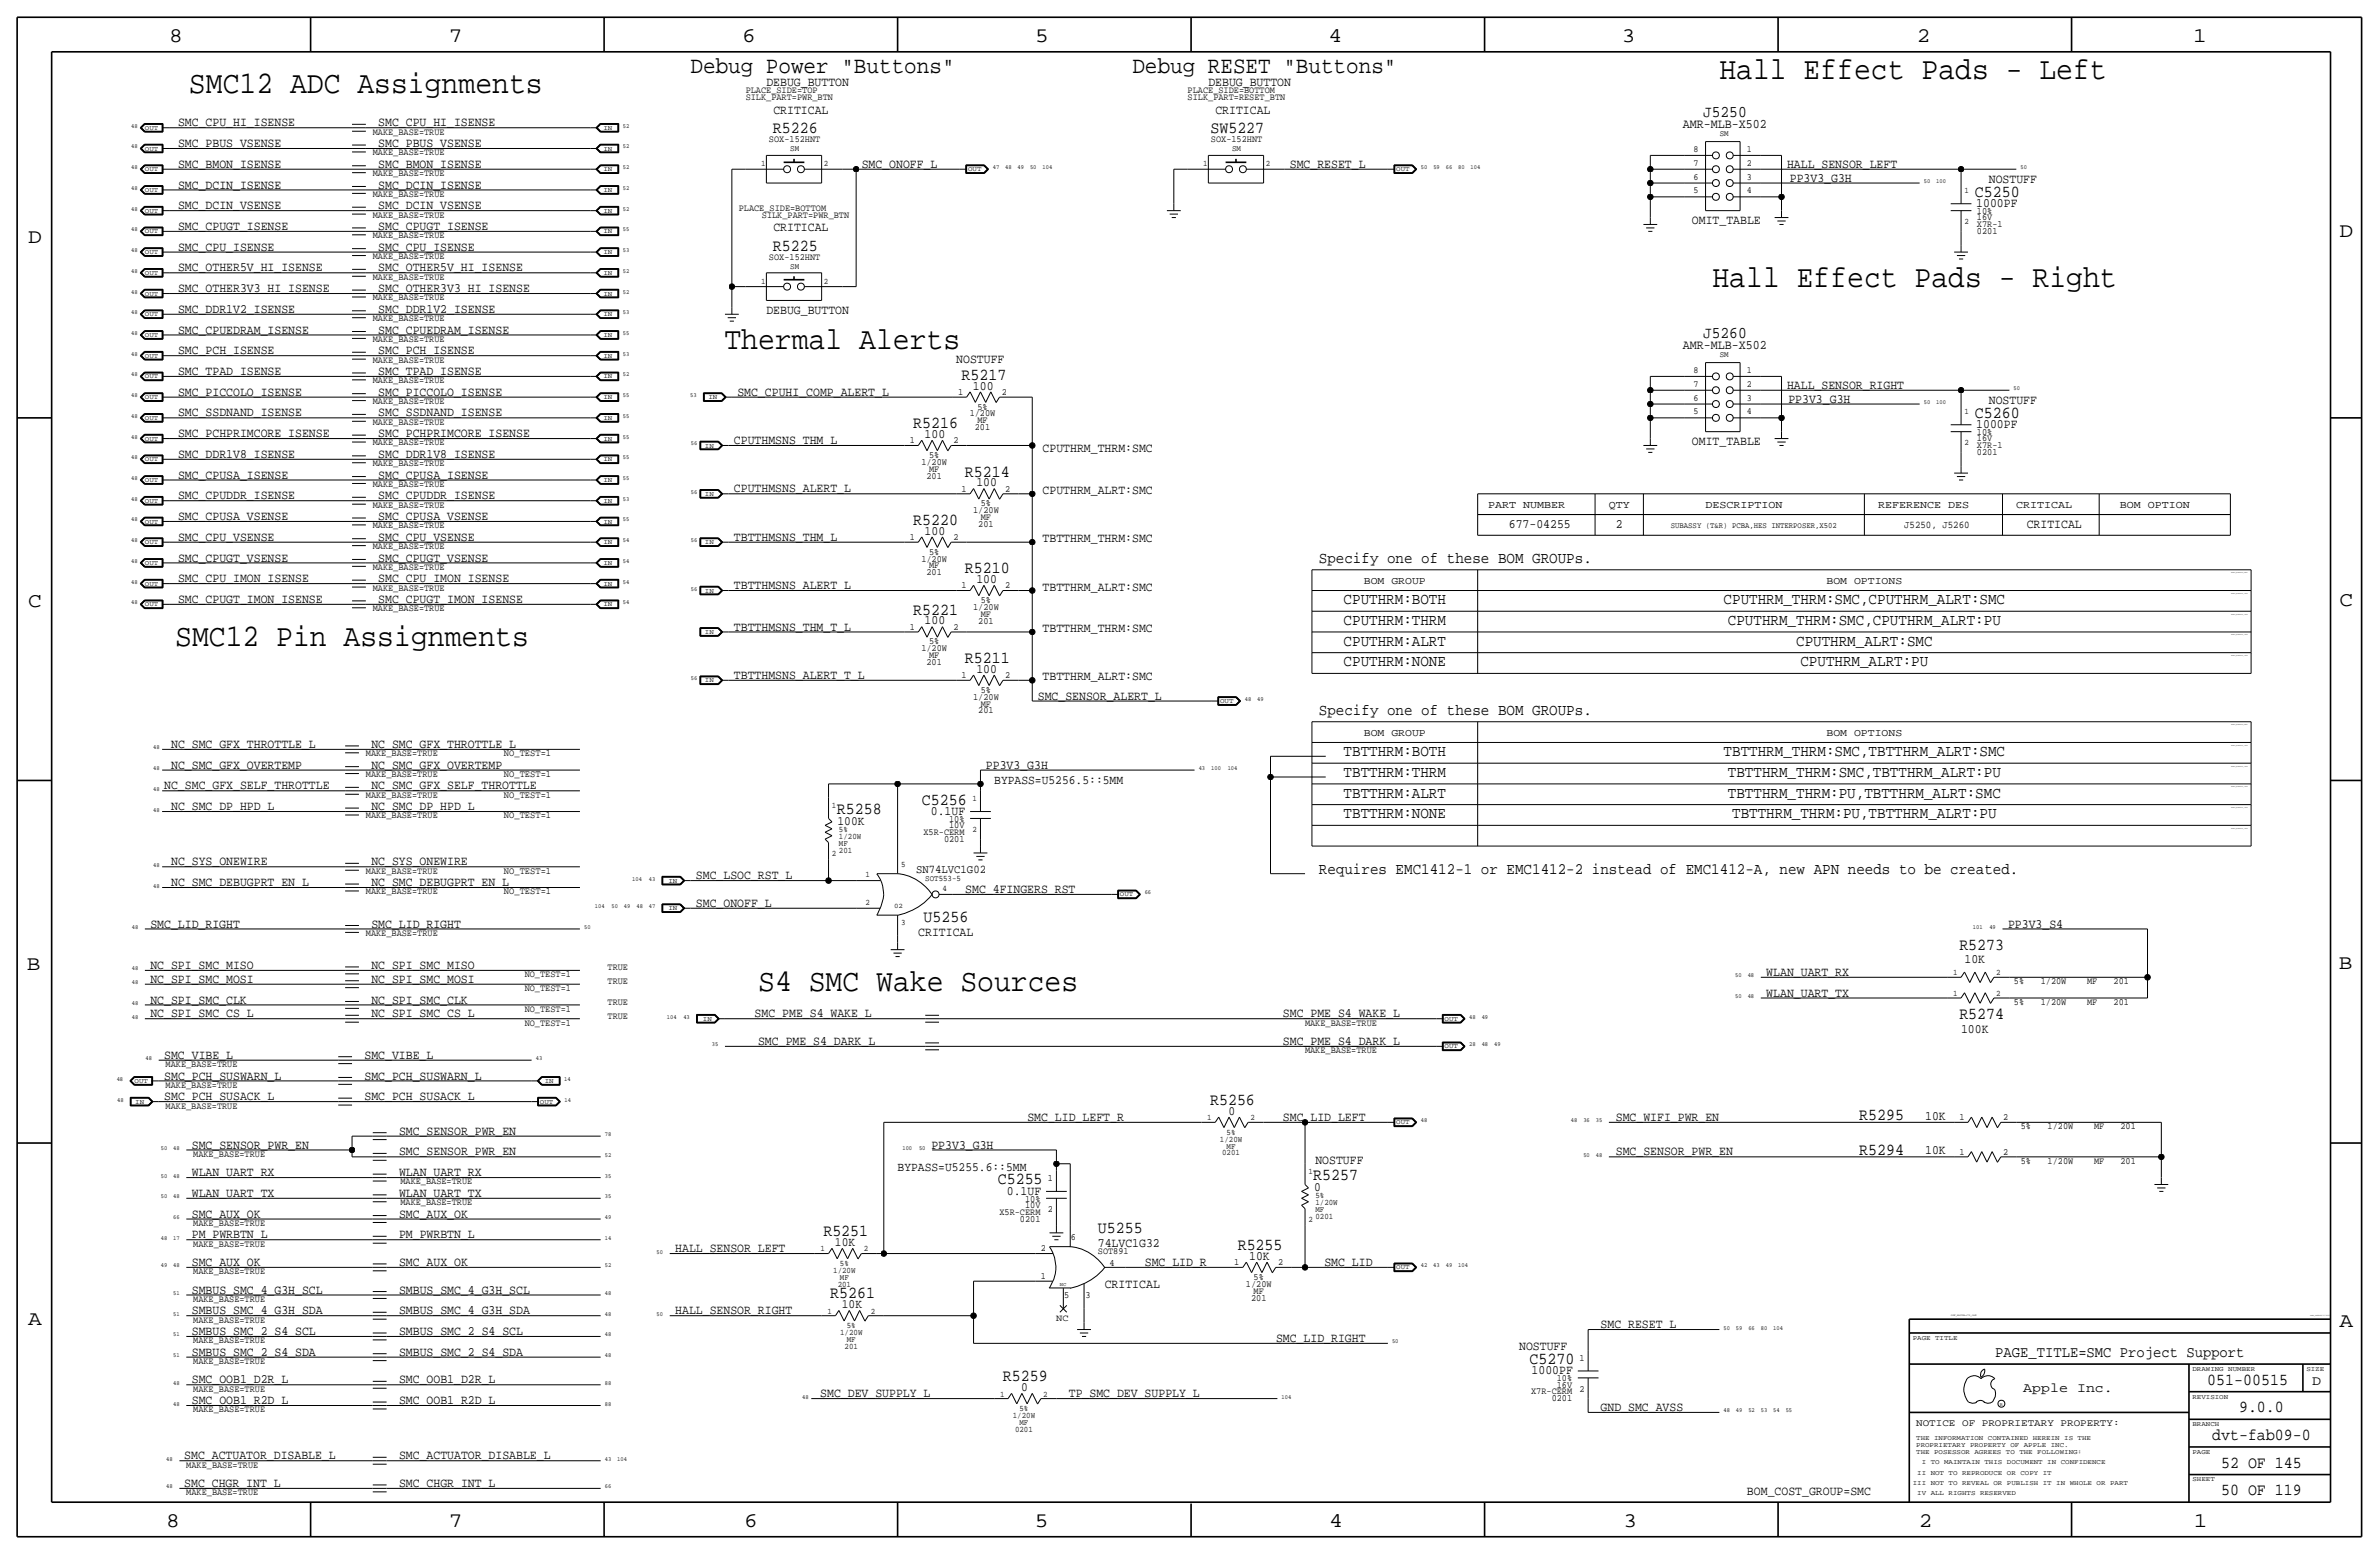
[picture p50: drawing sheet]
<svg xmlns="http://www.w3.org/2000/svg" width="875mm" height="572mm" viewBox="0 0 875 572" stroke-linecap="round" stroke-linejoin="round" font-family="sans-serif">
<defs><g id="words">
<g font-size="11.6">
<text x="632.4" y="29.2">Hall Effect Pads - Left</text>
<text x="69.5" y="34.3">SMC12 ADC Assignments</text>
<text x="629.9" y="105.4">Hall Effect Pads - Right</text>
<text x="266.5" y="128.3">Thermal Alerts</text>
<text x="64.4" y="237.5">SMC12 Pin Assignments</text>
<text x="278.9" y="364.5">S4 SMC Wake Sources</text>
</g>
<g font-size="8.6">
<text x="253.9" y="26.7">Debug Power &quot;Buttons&quot;</text>
<text x="416.5" y="26.7">Debug RESET &quot;Buttons&quot;</text>
</g>
<g font-size="7.6">
<text x="62.2" y="15.5">8</text>
<text x="165" y="15.5">7</text>
<text x="273" y="15.5">6</text>
<text x="380.7" y="15.5">5</text>
<text x="488.6" y="15.5">4</text>
<text x="596.6" y="15.5">3</text>
<text x="705.1" y="15.5">2</text>
<text x="806.7" y="15.5">1</text>
<text x="10.4" y="89.4">D</text>
<text x="860.5" y="87.1">D</text>
<text x="10.4" y="223.3">C</text>
<text x="860.5" y="222.8">C</text>
<text x="9.8" y="356.6">B</text>
<text x="860.2" y="356.4">B</text>
<text x="10.4" y="487.4">A</text>
<text x="860.5" y="488.2">A</text>
<text x="61.2" y="561.6">8</text>
<text x="165" y="561.6">7</text>
<text x="273.8" y="561.6">6</text>
<text x="380.7" y="561.6">5</text>
<text x="488.9" y="561.6">4</text>
<text x="597.1" y="561.6">3</text>
<text x="705.8" y="561.6">2</text>
<text x="806.9" y="561.6">1</text>
</g>
<g font-size="6.2">
<text x="284.3" y="49">R5226</text>
<text x="445.2" y="49">SW5227</text>
<text x="726.4" y="72.4">C5250</text>
<text x="284.3" y="92.2">R5225</text>
<text x="353.7" y="139.7">R5217</text>
<text x="726.4" y="153.7">C5260</text>
<text x="335.9" y="157.5">R5216</text>
<text x="354.9" y="175.3">R5214</text>
<text x="335.9" y="193">R5220</text>
<text x="354.9" y="210.8">R5210</text>
<text x="335.9" y="226.1">R5221</text>
<text x="354.9" y="243.8">R5211</text>
<text x="307.8" y="299.5">R5258</text>
<text x="339.1" y="295.9">C5256</text>
<text x="339.7" y="339.1">U5256</text>
<text x="720.7" y="349.2">R5273</text>
<text x="720.7" y="374.6">R5274</text>
<text x="445.1" y="406.4">R5256</text>
<text x="683.9" y="411.9">R5295</text>
<text x="683.9" y="424.6">R5294</text>
<text x="367" y="435.6">C5255</text>
<text x="483.1" y="434.1">R5257</text>
<text x="302.9" y="454.7">R5251</text>
<text x="403.8" y="453.4">U5255</text>
<text x="455.3" y="459.7">R5255</text>
<text x="305.4" y="477.5">R5261</text>
<text x="562.6" y="501.6">C5270</text>
<text x="368.9" y="508">R5259</text>
<text x="811.9" y="509.3">051-00515</text>
<text x="823.6" y="519.4">9.0.0</text>
<text x="813.7" y="529.6">dvt-fab09-0</text>
<text x="817" y="539.8">52 OF 145</text>
<text x="817" y="549.9">50 OF 119</text>
</g>
<g font-size="6">
<text x="626.4" y="42.9">J5250</text>
<text x="626.4" y="124.2">J5260</text>
</g>
<g font-size="5.9">
<text x="485.1" y="207">Specify one of these BOM GROUPs.</text>
<text x="494.2" y="222.3">CPUTHRM:BOTH</text>
<text x="634" y="222.3">CPUTHRM_THRM:SMC,CPUTHRM_ALRT:SMC</text>
<text x="494.2" y="229.9">CPUTHRM:THRM</text>
<text x="635.5" y="229.9">CPUTHRM_THRM:SMC,CPUTHRM_ALRT:PU</text>
<text x="494.2" y="237.5">CPUTHRM:ALRT</text>
<text x="660.6" y="237.5">CPUTHRM_ALRT:SMC</text>
<text x="494.2" y="245.1">CPUTHRM:NONE</text>
<text x="662.2" y="245.1">CPUTHRM_ALRT:PU</text>
<text x="485.1" y="262.9">Specify one of these BOM GROUPs.</text>
<text x="494.2" y="278.1">TBTTHRM:BOTH</text>
<text x="634" y="278.1">TBTTHRM_THRM:SMC,TBTTHRM_ALRT:SMC</text>
<text x="494.2" y="285.7">TBTTHRM:THRM</text>
<text x="635.5" y="285.7">TBTTHRM_THRM:SMC,TBTTHRM_ALRT:PU</text>
<text x="494.2" y="293.4">TBTTHRM:ALRT</text>
<text x="635.5" y="293.4">TBTTHRM_THRM:PU,TBTTHRM_ALRT:SMC</text>
<text x="494.2" y="301">TBTTHRM:NONE</text>
<text x="637.1" y="301">TBTTHRM_THRM:PU,TBTTHRM_ALRT:PU</text>
<text x="485.1" y="321.3">Requires EMC1412-1 or EMC1412-2 instead of EMC1412-A, new APN needs to be created.</text>
</g>
<text font-size="5.7" x="733.9" y="499.1">PAGE_TITLE=SMC Project Support</text>
<g font-size="5">
<text x="850.5" y="509.3">D</text>
<text x="744.2" y="511.8">Apple Inc.</text>
</g>
<g font-size="4.8">
<text x="619" y="47">AMR-MLB-X502</text>
<text x="619" y="128.3">AMR-MLB-X502</text>
</g>
<g font-size="4.7">
<text x="281.9" y="31.8">DEBUG_BUTTON</text>
<text x="444.5" y="31.8">DEBUG_BUTTON</text>
<text x="284.5" y="41.9">CRITICAL</text>
<text x="447" y="41.9">CRITICAL</text>
<text x="65.5" y="46.5">SMC_CPU_HI_ISENSE</text>
<text x="139.1" y="46.5">SMC_CPU_HI_ISENSE</text>
<text x="65.5" y="54.1">SMC_PBUS_VSENSE</text>
<text x="139.1" y="54.1">SMC_PBUS_VSENSE</text>
<text x="65.5" y="61.7">SMC_BMON_ISENSE</text>
<text x="139.1" y="61.7">SMC_BMON_ISENSE</text>
<text x="316.9" y="61.7">SMC_ONOFF_L</text>
<text x="474.4" y="61.7">SMC_RESET_L</text>
<text x="657.3" y="61.7">HALL_SENSOR_LEFT</text>
<text x="65.5" y="69.3">SMC_DCIN_ISENSE</text>
<text x="139.1" y="69.3">SMC_DCIN_ISENSE</text>
<text x="658.3" y="66.8">PP3V3_G3H</text>
<text x="731.5" y="67.3">NOSTUFF</text>
<text x="65.5" y="77">SMC_DCIN_VSENSE</text>
<text x="139.1" y="77">SMC_DCIN_VSENSE</text>
<text x="726.9" y="76.2">1000PF</text>
<text x="622.3" y="82.6">OMIT_TABLE</text>
<text x="65.5" y="84.6">SMC_CPUGT_ISENSE</text>
<text x="139.1" y="84.6">SMC_CPUGT_ISENSE</text>
<text x="284.5" y="85.1">CRITICAL</text>
<text x="65.5" y="92.2">SMC_CPU_ISENSE</text>
<text x="139.1" y="92.2">SMC_CPU_ISENSE</text>
<text x="65.5" y="99.8">SMC_OTHER5V_HI_ISENSE</text>
<text x="139.1" y="99.8">SMC_OTHER5V_HI_ISENSE</text>
<text x="65.5" y="107.4">SMC_OTHER3V3_HI_ISENSE</text>
<text x="139.1" y="107.4">SMC_OTHER3V3_HI_ISENSE</text>
<text x="65.5" y="115.1">SMC_DDR1V2_ISENSE</text>
<text x="139.1" y="115.1">SMC_DDR1V2_ISENSE</text>
<text x="281.9" y="115.6">DEBUG_BUTTON</text>
<text x="65.5" y="122.7">SMC_CPUEDRAM_ISENSE</text>
<text x="139.1" y="122.7">SMC_CPUEDRAM_ISENSE</text>
<text x="65.5" y="130.3">SMC_PCH_ISENSE</text>
<text x="139.1" y="130.3">SMC_PCH_ISENSE</text>
<text x="65.5" y="137.9">SMC_TPAD_ISENSE</text>
<text x="139.1" y="137.9">SMC_TPAD_ISENSE</text>
<text x="351.7" y="133.4">NOSTUFF</text>
<text x="357.8" y="143.3">100</text>
<text x="657.3" y="143">HALL_SENSOR_RIGHT</text>
<text x="65.5" y="145.5">SMC_PICCOLO_ISENSE</text>
<text x="139.1" y="145.5">SMC_PICCOLO_ISENSE</text>
<text x="271.2" y="145.5">SMC_CPUHI_COMP_ALERT_L</text>
<text x="657.8" y="148.1">PP3V3_G3H</text>
<text x="731.5" y="148.6">NOSTUFF</text>
<text x="65.5" y="153.2">SMC_SSDNAND_ISENSE</text>
<text x="139.1" y="153.2">SMC_SSDNAND_ISENSE</text>
<text x="65.5" y="160.8">SMC_PCHPRIMCORE_ISENSE</text>
<text x="139.1" y="160.8">SMC_PCHPRIMCORE_ISENSE</text>
<text x="340.1" y="161">100</text>
<text x="726.9" y="157.5">1000PF</text>
<text x="270" y="163.3">CPUTHMSNS_THM_L</text>
<text x="383.5" y="166.4">CPUTHRM_THRM:SMC</text>
<text x="622.3" y="163.8">OMIT_TABLE</text>
<text x="65.5" y="168.4">SMC_DDR1V8_ISENSE</text>
<text x="139.1" y="168.4">SMC_DDR1V8_ISENSE</text>
<text x="65.5" y="176">SMC_CPUSA_ISENSE</text>
<text x="139.1" y="176">SMC_CPUSA_ISENSE</text>
<text x="359.1" y="178.8">100</text>
<text x="65.5" y="183.6">SMC_CPUDDR_ISENSE</text>
<text x="139.1" y="183.6">SMC_CPUDDR_ISENSE</text>
<text x="270" y="181.1">CPUTHMSNS_ALERT_L</text>
<text x="383.5" y="181.6">CPUTHRM_ALRT:SMC</text>
<text x="65.5" y="191.3">SMC_CPUSA_VSENSE</text>
<text x="139.1" y="191.3">SMC_CPUSA_VSENSE</text>
<text x="340.1" y="196.6">100</text>
<text x="555" y="194.3">677-04255</text>
<text x="594.3" y="194.3">2</text>
<text x="745.5" y="194.3">CRITICAL</text>
<text x="65.5" y="198.9">SMC_CPU_VSENSE</text>
<text x="139.1" y="198.9">SMC_CPU_VSENSE</text>
<text x="270" y="198.9">TBTTHMSNS_THM_L</text>
<text x="383.5" y="199.4">TBTTHRM_THRM:SMC</text>
<text x="65.5" y="206.5">SMC_CPUGT_VSENSE</text>
<text x="139.1" y="206.5">SMC_CPUGT_VSENSE</text>
<text x="65.5" y="214.1">SMC_CPU_IMON_ISENSE</text>
<text x="139.1" y="214.1">SMC_CPU_IMON_ISENSE</text>
<text x="359.1" y="214.4">100</text>
<text x="65.5" y="221.7">SMC_CPUGT_IMON_ISENSE</text>
<text x="139.1" y="221.7">SMC_CPUGT_IMON_ISENSE</text>
<text x="269.9" y="216.7">TBTTHMSNS_ALERT_L</text>
<text x="383.5" y="217.2">TBTTHRM_ALRT:SMC</text>
<text x="270" y="231.9">TBTTHMSNS_THM_T_L</text>
<text x="340.1" y="229.6">100</text>
<text x="383.5" y="232.4">TBTTHRM_THRM:SMC</text>
<text x="270" y="249.7">TBTTHMSNS_ALERT_T_L</text>
<text x="359.1" y="247.4">100</text>
<text x="383.5" y="250.2">TBTTHRM_ALRT:SMC</text>
<text x="381.7" y="257.3">SMC_SENSOR_ALERT_L</text>
<text x="62.9" y="275.1">NC_SMC_GFX_THROTTLE_L</text>
<text x="136.6" y="275.1">NC_SMC_GFX_THROTTLE_L</text>
<text x="62.9" y="282.7">NC_SMC_GFX_OVERTEMP</text>
<text x="136.6" y="282.7">NC_SMC_GFX_OVERTEMP</text>
<text x="362.7" y="282.7">PP3V3_G3H</text>
<text x="60.4" y="290.3">NC_SMC_GFX_SELF_THROTTLE</text>
<text x="136.6" y="290.3">NC_SMC_GFX_SELF_THROTTLE</text>
<text x="365.7" y="288.3">BYPASS=U5256.5::5MM</text>
<text x="62.9" y="297.9">NC_SMC_DP_HPD_L</text>
<text x="136.6" y="297.9">NC_SMC_DP_HPD_L</text>
<text x="342.4" y="299.7">0.1UF</text>
<text x="308.1" y="303.3">100K</text>
<text x="62.9" y="318.3">NC_SYS_ONEWIRE</text>
<text x="136.6" y="318.3">NC_SYS_ONEWIRE</text>
<text x="256" y="323.3">SMC_LSOC_RST_L</text>
<text x="62.9" y="325.9">NC_SMC_DEBUGPRT_EN_L</text>
<text x="136.6" y="325.9">NC_SMC_DEBUGPRT_EN_L</text>
<text x="355" y="328.4">SMC_4FINGERS_RST</text>
<text x="256" y="333.5">SMC_ONOFF_L</text>
<text x="55.3" y="341.1">SMC_LID_RIGHT</text>
<text x="136.6" y="341.1">SMC_LID_RIGHT</text>
<text x="738.6" y="341.1">PP3V3_S4</text>
<text x="337.8" y="344.2">CRITICAL</text>
<text x="55.3" y="356.4">NC_SPI_SMC_MISO</text>
<text x="136.6" y="356.4">NC_SPI_SMC_MISO</text>
<text x="649.7" y="358.9">WLAN_UART_RX</text>
<text x="722.6" y="354.3">10K</text>
<text x="55.3" y="361.4">NC_SPI_SMC_MOSI</text>
<text x="136.6" y="361.4">NC_SPI_SMC_MOSI</text>
<text x="55.3" y="369.1">NC_SPI_SMC_CLK</text>
<text x="136.6" y="369.1">NC_SPI_SMC_CLK</text>
<text x="649.7" y="366.5">WLAN_UART_TX</text>
<text x="55.3" y="374.1">NC_SPI_SMC_CS_L</text>
<text x="136.6" y="374.1">NC_SPI_SMC_CS_L</text>
<text x="277.6" y="374.1">SMC_PME_S4_WAKE_L</text>
<text x="471.9" y="374.1">SMC_PME_S4_WAKE_L</text>
<text x="721.3" y="379.7">100K</text>
<text x="60.4" y="389.4">SMC_VIBE_L</text>
<text x="134.1" y="389.4">SMC_VIBE_L</text>
<text x="278.8" y="384.3">SMC_PME_S4_DARK_L</text>
<text x="471.9" y="384.3">SMC_PME_S4_DARK_L</text>
<text x="60.4" y="397">SMC_PCH_SUSWARN_L</text>
<text x="134.1" y="397">SMC_PCH_SUSWARN_L</text>
<text x="60.4" y="404.6">SMC_PCH_SUSACK_L</text>
<text x="134.1" y="404.6">SMC_PCH_SUSACK_L</text>
<text x="377.9" y="412.2">SMC_LID_LEFT_R</text>
<text x="451.8" y="410">0</text>
<text x="471.9" y="412.2">SMC_LID_LEFT</text>
<text x="594.3" y="412.2">SMC_WIFI_PWR_EN</text>
<text x="708.1" y="411.7">10K</text>
<text x="146.8" y="417.3">SMC_SENSOR_PWR_EN</text>
<text x="70.6" y="422.4">SMC_SENSOR_PWR_EN</text>
<text x="146.8" y="424.9">SMC_SENSOR_PWR_EN</text>
<text x="342.6" y="422.4">PP3V3_G3H</text>
<text x="594.3" y="424.9">SMC_SENSOR_PWR_EN</text>
<text x="708.1" y="424.4">10K</text>
<text x="330.1" y="430.5">BYPASS=U5255.6::5MM</text>
<text x="483.8" y="428">NOSTUFF</text>
<text x="70.6" y="432.6">WLAN_UART_RX</text>
<text x="146.8" y="432.6">WLAN_UART_RX</text>
<text x="483.3" y="437.9">0</text>
<text x="70.6" y="440.2">WLAN_UART_TX</text>
<text x="146.8" y="440.2">WLAN_UART_TX</text>
<text x="370.3" y="439.4">0.1UF</text>
<text x="70.6" y="447.8">SMC_AUX_OK</text>
<text x="146.8" y="447.8">SMC_AUX_OK</text>
<text x="70.6" y="455.4">PM_PWRBTN_L</text>
<text x="146.8" y="455.4">PM_PWRBTN_L</text>
<text x="248.4" y="460.5">HALL_SENSOR_LEFT</text>
<text x="307.1" y="458.2">10K</text>
<text x="403.8" y="458.5">74LVC1G32</text>
<text x="70.6" y="465.6">SMC_AUX_OK</text>
<text x="146.8" y="465.6">SMC_AUX_OK</text>
<text x="421.1" y="465.6">SMC_LID_R</text>
<text x="459.4" y="463.3">10K</text>
<text x="487.1" y="465.6">SMC_LID</text>
<text x="406.3" y="473.7">CRITICAL</text>
<text x="70.6" y="475.7">SMBUS_SMC_4_G3H_SCL</text>
<text x="146.8" y="475.7">SMBUS_SMC_4_G3H_SCL</text>
<text x="70.6" y="483.4">SMBUS_SMC_4_G3H_SDA</text>
<text x="146.8" y="483.4">SMBUS_SMC_4_G3H_SDA</text>
<text x="248.4" y="483.4">HALL_SENSOR_RIGHT</text>
<text x="309.6" y="481.1">10K</text>
<text x="70.6" y="491">SMBUS_SMC_2_S4_SCL</text>
<text x="146.8" y="491">SMBUS_SMC_2_S4_SCL</text>
<text x="588.7" y="488.4">SMC_RESET_L</text>
<text x="469.3" y="493.5">SMC_LID_RIGHT</text>
<text x="558.8" y="496.6">NOSTUFF</text>
<text x="70.6" y="498.6">SMBUS_SMC_2_S4_SDA</text>
<text x="146.8" y="498.6">SMBUS_SMC_2_S4_SDA</text>
<text x="70.6" y="508.8">SMC_OOB1_D2R_L</text>
<text x="146.8" y="508.8">SMC_OOB1_D2R_L</text>
<text x="563.4" y="505.5">1000PF</text>
<text x="301.7" y="513.8">SMC_DEV_SUPPLY_L</text>
<text x="375.6" y="511.6">0</text>
<text x="393.1" y="513.8">TP_SMC_DEV_SUPPLY_L</text>
<text x="70.6" y="516.4">SMC_OOB1_R2D_L</text>
<text x="146.8" y="516.4">SMC_OOB1_R2D_L</text>
<text x="588.7" y="518.9">GND_SMC_AVSS</text>
<text x="67.8" y="536.7">SMC_ACTUATOR_DISABLE_L</text>
<text x="146.8" y="536.7">SMC_ACTUATOR_DISABLE_L</text>
<text x="67.8" y="546.9">SMC_CHGR_INT_L</text>
<text x="146.8" y="546.9">SMC_CHGR_INT_L</text>
<text x="642.6" y="549.9">BOM_COST_GROUP=SMC</text>
</g>
<text font-size="4.4" x="337" y="321.1">SN74LVC1G02</text>
<g font-size="3.9">
<text x="547.3" y="186.7">PART NUMBER</text>
<text x="591.8" y="186.7">QTY</text>
<text x="627.3" y="186.7">DESCRIPTION</text>
<text x="690.8" y="186.7">REFERENCE DES</text>
<text x="741.6" y="186.7">CRITICAL</text>
<text x="779.7" y="186.7">BOM OPTION</text>
</g>
<g font-size="3.8">
<text x="700.3" y="194.3">J5250, J5260</text>
<text x="501.6" y="214.6">BOM GROUP</text>
<text x="671.8" y="214.6">BOM OPTIONS</text>
<text x="501.6" y="270.5">BOM GROUP</text>
<text x="671.8" y="270.5">BOM OPTIONS</text>
</g>
<text font-size="3.7" x="704.8" y="524.5">NOTICE OF PROPRIETARY PROPERTY:</text>
<g font-size="3.6">
<text x="185.4" y="278.1">NO_TEST=1</text>
<text x="185.4" y="285.8">NO_TEST=1</text>
<text x="185.4" y="293.4">NO_TEST=1</text>
<text x="185.4" y="301">NO_TEST=1</text>
<text x="185.4" y="321.3">NO_TEST=1</text>
<text x="185.4" y="328.9">NO_TEST=1</text>
</g>
<g font-size="3.5">
<text x="274.3" y="34.3">PLACE_SIDE=TOP</text>
<text x="436.8" y="34.3">PLACE_SIDE=BOTTOM</text>
<text x="274.3" y="36.8">SILK_PART=PWR_BTN</text>
<text x="436.8" y="36.8">SILK_PART=RESET_BTN</text>
<text x="137.1" y="49.5">MAKE_BASE=TRUE</text>
<text x="282.8" y="52.3">SOX-152HNT</text>
<text x="445.4" y="52.3">SOX-152HNT</text>
<text x="137.1" y="57.2">MAKE_BASE=TRUE</text>
<text x="622.9" y="55.9">8</text>
<text x="642.6" y="55.9">1</text>
<text x="137.1" y="64.8">MAKE_BASE=TRUE</text>
<text x="622.9" y="61">7</text>
<text x="642.6" y="61">2</text>
<text x="622.9" y="71.1">5</text>
<text x="622.9" y="66">6</text>
<text x="642.6" y="66">3</text>
<text x="642.6" y="71.1">4</text>
<text x="137.1" y="72.4">MAKE_BASE=TRUE</text>
<text x="271.7" y="77.5">PLACE_SIDE=BOTTOM</text>
<text x="137.1" y="80">MAKE_BASE=TRUE</text>
<text x="280.2" y="80">SILK_PART=PWR_BTN</text>
<text x="727.2" y="81">16V</text>
<text x="727.2" y="78.7">10%</text>
<text x="727.2" y="83.6">X7R-1</text>
<text x="137.1" y="87.6">MAKE_BASE=TRUE</text>
<text x="727.2" y="86.1">0201</text>
<text x="137.1" y="95.3">MAKE_BASE=TRUE</text>
<text x="282.8" y="95.5">SOX-152HNT</text>
<text x="137.1" y="102.9">MAKE_BASE=TRUE</text>
<text x="137.1" y="110.5">MAKE_BASE=TRUE</text>
<text x="137.1" y="118.1">MAKE_BASE=TRUE</text>
<text x="137.1" y="125.7">MAKE_BASE=TRUE</text>
<text x="137.1" y="133.4">MAKE_BASE=TRUE</text>
<text x="622.9" y="137.2">8</text>
<text x="642.6" y="137.2">1</text>
<text x="137.1" y="141">MAKE_BASE=TRUE</text>
<text x="622.9" y="142.2">7</text>
<text x="642.6" y="142.2">2</text>
<text x="137.1" y="148.6">MAKE_BASE=TRUE</text>
<text x="352.4" y="145.3">1</text>
<text x="368.5" y="145.3">2</text>
<text x="622.9" y="147.3">6</text>
<text x="642.6" y="147.3">3</text>
<text x="356.7" y="153.2">1/20W</text>
<text x="359.5" y="150.6">5%</text>
<text x="359.5" y="155.7">MF</text>
<text x="622.9" y="152.4">5</text>
<text x="642.6" y="152.4">4</text>
<text x="137.1" y="156.2">MAKE_BASE=TRUE</text>
<text x="358.6" y="158.2">201</text>
<text x="727.2" y="160">10%</text>
<text x="137.1" y="163.8">MAKE_BASE=TRUE</text>
<text x="334.6" y="163.1">1</text>
<text x="350.7" y="163.1">2</text>
<text x="727.2" y="162.3">16V</text>
<text x="727.2" y="164.8">X7R-1</text>
<text x="727.2" y="167.4">0201</text>
<text x="137.1" y="171.5">MAKE_BASE=TRUE</text>
<text x="338.9" y="170.9">1/20W</text>
<text x="341.7" y="173.5">MF</text>
<text x="341.7" y="168.4">5%</text>
<text x="137.1" y="179.1">MAKE_BASE=TRUE</text>
<text x="340.8" y="176">201</text>
<text x="353.7" y="180.8">1</text>
<text x="369.8" y="180.8">2</text>
<text x="137.1" y="186.7">MAKE_BASE=TRUE</text>
<text x="357.9" y="188.7">1/20W</text>
<text x="360.8" y="186.2">5%</text>
<text x="360.8" y="191.3">MF</text>
<text x="137.1" y="194.3">MAKE_BASE=TRUE</text>
<text x="359.8" y="193.8">201</text>
<text x="137.1" y="201.9">MAKE_BASE=TRUE</text>
<text x="334.6" y="198.6">1</text>
<text x="341.7" y="204">5%</text>
<text x="350.7" y="198.6">2</text>
<text x="137.1" y="209.6">MAKE_BASE=TRUE</text>
<text x="338.9" y="206.5">1/20W</text>
<text x="341.7" y="209">MF</text>
<text x="340.8" y="211.6">201</text>
<text x="137.1" y="217.2">MAKE_BASE=TRUE</text>
<text x="353.7" y="216.4">1</text>
<text x="360.8" y="221.7">5%</text>
<text x="369.8" y="216.4">2</text>
<text x="137.1" y="224.8">MAKE_BASE=TRUE</text>
<text x="357.9" y="224.3">1/20W</text>
<text x="360.8" y="226.8">MF</text>
<text x="334.6" y="231.6">1</text>
<text x="350.7" y="231.6">2</text>
<text x="359.8" y="229.4">201</text>
<text x="338.9" y="239.5">1/20W</text>
<text x="341.7" y="237">5%</text>
<text x="340.8" y="244.6">201</text>
<text x="341.7" y="242.1">MF</text>
<text x="353.7" y="249.4">1</text>
<text x="369.8" y="249.4">2</text>
<text x="357.9" y="257.3">1/20W</text>
<text x="360.8" y="254.8">5%</text>
<text x="359.8" y="262.4">201</text>
<text x="360.8" y="259.8">MF</text>
<text x="134.6" y="278.1">MAKE_BASE=TRUE</text>
<text x="134.6" y="285.8">MAKE_BASE=TRUE</text>
<text x="134.6" y="293.4">MAKE_BASE=TRUE</text>
<text x="134.6" y="301">MAKE_BASE=TRUE</text>
<text x="349.1" y="304.5">10V</text>
<text x="349.1" y="302.3">10%</text>
<text x="339.7" y="307.1">X5R-CERM</text>
<text x="347.2" y="309.6">0201</text>
<text x="134.6" y="321.3">MAKE_BASE=TRUE</text>
<text x="134.6" y="328.9">MAKE_BASE=TRUE</text>
<text x="134.6" y="344.2">MAKE_BASE=TRUE</text>
<text x="193" y="359.4">NO_TEST=1</text>
<text x="223.5" y="356.9">TRUE</text>
<text x="193" y="364.5">NO_TEST=1</text>
<text x="223.5" y="362">TRUE</text>
<text x="740.8" y="362">5%</text>
<text x="750.6" y="362">1/20W</text>
<text x="767.7" y="362">MF</text>
<text x="777.4" y="362">201</text>
<text x="223.5" y="369.6">TRUE</text>
<text x="740.8" y="369.6">5%</text>
<text x="750.6" y="369.6">1/20W</text>
<text x="767.7" y="369.6">MF</text>
<text x="777.4" y="369.6">201</text>
<text x="193" y="372.1">NO_TEST=1</text>
<text x="193" y="377.2">NO_TEST=1</text>
<text x="223.5" y="374.6">TRUE</text>
<text x="480" y="377.2">MAKE_BASE=TRUE</text>
<text x="480" y="387.4">MAKE_BASE=TRUE</text>
<text x="60.9" y="392.4">MAKE_BASE=TRUE</text>
<text x="60.9" y="400.1">MAKE_BASE=TRUE</text>
<text x="60.9" y="407.7">MAKE_BASE=TRUE</text>
<text x="720.7" y="412">1</text>
<text x="736.8" y="412">2</text>
<text x="743.3" y="415.3">5%</text>
<text x="753.2" y="415.3">1/20W</text>
<text x="770.2" y="415.3">MF</text>
<text x="779.9" y="415.3">201</text>
<text x="71.1" y="425.5">MAKE_BASE=TRUE</text>
<text x="720.7" y="424.7">1</text>
<text x="736.8" y="424.7">2</text>
<text x="743.3" y="428">5%</text>
<text x="753.2" y="428">1/20W</text>
<text x="770.2" y="428">MF</text>
<text x="779.9" y="428">201</text>
<text x="147.3" y="435.6">MAKE_BASE=TRUE</text>
<text x="385.4" y="434.3">1</text>
<text x="147.3" y="443.2">MAKE_BASE=TRUE</text>
<text x="377.1" y="442">10%</text>
<text x="367.6" y="446.8">X5R-CERM</text>
<text x="375.2" y="449.3">0201</text>
<text x="377.1" y="444.2">10V</text>
<text x="385.4" y="445.8">2</text>
<text x="71.1" y="450.9">MAKE_BASE=TRUE</text>
<text x="71.1" y="458.5">MAKE_BASE=TRUE</text>
<text x="382.9" y="460.2">2</text>
<text x="393.9" y="456.2">6</text>
<text x="403.8" y="461">SOT891</text>
<text x="408.1" y="465.6">4</text>
<text x="454" y="465.3">1</text>
<text x="470.1" y="465.3">2</text>
<text x="71.1" y="468.6">MAKE_BASE=TRUE</text>
<text x="382.9" y="470.4">1</text>
<text x="458.3" y="473.2">1/20W</text>
<text x="461.1" y="470.7">5%</text>
<text x="71.1" y="478.8">MAKE_BASE=TRUE</text>
<text x="391.4" y="477.5">5</text>
<text x="399.2" y="477.5">3</text>
<text x="460.2" y="478.3">201</text>
<text x="461.1" y="475.7">MF</text>
<text x="388.5" y="485.9">NC</text>
<text x="71.1" y="486.4">MAKE_BASE=TRUE</text>
<text x="71.1" y="494">MAKE_BASE=TRUE</text>
<text x="71.1" y="501.6">MAKE_BASE=TRUE</text>
<text x="581" y="500.4">1</text>
<text x="572.6" y="508">10%</text>
<text x="71.1" y="511.8">MAKE_BASE=TRUE</text>
<text x="563.2" y="512.8">X7R-CERM</text>
<text x="570.7" y="515.4">0201</text>
<text x="572.6" y="510.3">16V</text>
<text x="581" y="511.8">2</text>
<text x="71.1" y="519.4">MAKE_BASE=TRUE</text>
<text x="68.5" y="539.8">MAKE_BASE=TRUE</text>
<text x="68.5" y="549.9">MAKE_BASE=TRUE</text>
</g>
<g font-size="3.1">
<text x="632.5" y="50">SM</text>
<text x="290.7" y="55.6">SM</text>
<text x="453.2" y="55.6">SM</text>
<text x="280" y="61.2">1</text>
<text x="303" y="61.2">2</text>
<text x="442.5" y="61.2">1</text>
<text x="465.5" y="61.2">2</text>
<text x="722.6" y="71.1">1</text>
<text x="722.6" y="82.6">2</text>
<text x="290.7" y="98.8">SM</text>
<text x="280" y="104.4">1</text>
<text x="303" y="104.4">2</text>
<text x="632.5" y="131.3">SM</text>
<text x="722.6" y="152.4">1</text>
<text x="722.6" y="163.8">2</text>
<text x="306" y="297.2">1</text>
<text x="357.7" y="294.6">1</text>
<text x="308.6" y="311.2">MF</text>
<text x="308.6" y="308.6">1/20W</text>
<text x="308.6" y="306.1">5%</text>
<text x="357.7" y="306.1">2</text>
<text x="306" y="315">2</text>
<text x="308.6" y="313.7">201</text>
<text x="318.3" y="322.6">1</text>
<text x="331.4" y="318.8">5</text>
<text x="340.3" y="324.1">SOT553-5</text>
<text x="346.7" y="327.7">4</text>
<text x="318.3" y="332.7">2</text>
<text x="331.4" y="340.4">3</text>
<text x="718.4" y="358.6">1</text>
<text x="734.3" y="358.6">2</text>
<text x="718.4" y="366.3">1</text>
<text x="734.3" y="366.3">2</text>
<text x="444.1" y="412">1</text>
<text x="459.9" y="412">2</text>
<text x="448.7" y="419.9">1/20W</text>
<text x="451.2" y="417.3">5%</text>
<text x="449.5" y="424.9">0201</text>
<text x="451.2" y="422.4">MF</text>
<text x="481.3" y="431.8">1</text>
<text x="483.8" y="440.7">5%</text>
<text x="483.8" y="443.2">1/20W</text>
<text x="481.3" y="449.6">2</text>
<text x="483.8" y="445.8">MF</text>
<text x="483.8" y="448.3">0201</text>
<text x="301.8" y="460.2">1</text>
<text x="317.7" y="460.2">2</text>
<text x="308.9" y="465.6">5%</text>
<text x="306.5" y="468.1">1/20W</text>
<text x="308.1" y="473.2">201</text>
<text x="308.9" y="470.7">MF</text>
<text x="304.4" y="483.1">1</text>
<text x="320.2" y="483.1">2</text>
<text x="309" y="491">1/20W</text>
<text x="311.5" y="488.4">5%</text>
<text x="310.7" y="496.1">201</text>
<text x="311.5" y="493.5">MF</text>
<text x="367.9" y="513.6">1</text>
<text x="383.7" y="513.6">2</text>
<text x="372.5" y="521.5">1/20W</text>
<text x="375" y="518.9">5%</text>
<text x="373.3" y="526.5">0201</text>
<text x="375" y="524">MF</text>
</g>
<text font-size="3" x="614.5" y="194.3">SUBASSY (T&amp;R) PCBA,HES INTERPOSER,X502</text>
<g font-size="2.5">
<text x="53.3" y="47.8">OUT</text>
<text x="221.9" y="47.8">IN</text>
<text x="53.3" y="55.4">OUT</text>
<text x="221.9" y="55.4">IN</text>
<text x="53.3" y="63">OUT</text>
<text x="221.9" y="63">IN</text>
<text x="356.1" y="63">OUT</text>
<text x="513.5" y="63">OUT</text>
<text x="53.3" y="70.6">OUT</text>
<text x="221.9" y="70.6">IN</text>
<text x="53.3" y="78.2">OUT</text>
<text x="221.9" y="78.2">IN</text>
<text x="53.3" y="85.9">OUT</text>
<text x="221.9" y="85.9">IN</text>
<text x="53.3" y="93.5">OUT</text>
<text x="221.9" y="93.5">IN</text>
<text x="53.3" y="101.1">OUT</text>
<text x="221.9" y="101.1">IN</text>
<text x="53.3" y="108.7">OUT</text>
<text x="221.9" y="108.7">IN</text>
<text x="53.3" y="116.3">OUT</text>
<text x="221.9" y="116.3">IN</text>
<text x="53.3" y="124">OUT</text>
<text x="221.9" y="124">IN</text>
<text x="53.3" y="131.6">OUT</text>
<text x="221.9" y="131.6">IN</text>
<text x="53.3" y="139.2">OUT</text>
<text x="221.9" y="139.2">IN</text>
<text x="53.3" y="146.8">OUT</text>
<text x="221.9" y="146.8">IN</text>
<text x="260.6" y="146.8">IN</text>
<text x="53.3" y="154.4">OUT</text>
<text x="221.9" y="154.4">IN</text>
<text x="53.3" y="162.1">OUT</text>
<text x="221.9" y="162.1">IN</text>
<text x="259.3" y="164.6">IN</text>
<text x="53.3" y="169.7">OUT</text>
<text x="221.9" y="169.7">IN</text>
<text x="53.3" y="177.3">OUT</text>
<text x="221.9" y="177.3">IN</text>
<text x="53.3" y="184.9">OUT</text>
<text x="221.9" y="184.9">IN</text>
<text x="259.3" y="182.4">IN</text>
<text x="53.3" y="192.5">OUT</text>
<text x="221.9" y="192.5">IN</text>
<text x="53.3" y="200.2">OUT</text>
<text x="221.9" y="200.2">IN</text>
<text x="259.3" y="200.2">IN</text>
<text x="53.3" y="207.8">OUT</text>
<text x="221.9" y="207.8">IN</text>
<text x="53.3" y="215.4">OUT</text>
<text x="221.9" y="215.4">IN</text>
<text x="259.3" y="217.9">IN</text>
<text x="53.3" y="223">OUT</text>
<text x="221.9" y="223">IN</text>
<text x="259.3" y="233.2">IN</text>
<text x="259.3" y="251">IN</text>
<text x="448.8" y="258.6">OUT</text>
<text x="245.8" y="324.6">IN</text>
<text x="411.9" y="329.7">OUT</text>
<text x="245.8" y="334.8">IN</text>
<text x="328.9" y="334">02</text>
<text x="258.5" y="375.4">IN</text>
<text x="531.3" y="375.4">OUT</text>
<text x="531.3" y="385.6">OUT</text>
<text x="49.5" y="398.3">OUT</text>
<text x="200.4" y="398.3">IN</text>
<text x="49.7" y="405.9">IN</text>
<text x="198.6" y="405.9">OUT</text>
<text x="513.5" y="413.5">OUT</text>
<text x="513.5" y="466.9">OUT</text>
<text x="703.5" y="492.8">PAGE TITLE</text>
<text x="806.4" y="504.2">DRAWING NUMBER</text>
<text x="848.3" y="504.2">SIZE</text>
<text x="806.4" y="514.4">REVISION</text>
<text x="806.4" y="524.5">BRANCH</text>
<text x="704.8" y="532.1">PROPRIETARY PROPERTY OF APPLE INC.</text>
<text x="704.8" y="529.6">THE INFORMATION CONTAINED HEREIN IS THE</text>
<text x="704.8" y="534.7">THE POSESSOR AGREES TO THE FOLLOWING:</text>
<text x="706.8" y="538.5">I TO MAINTAIN THIS DOCUMENT IN CONFIDENCE</text>
<text x="806.4" y="534.7">PAGE</text>
<text x="705.2" y="542.3">II NOT TO REPRODUCE OR COPY IT</text>
<text x="806.4" y="544.8">SHEET</text>
<text x="703.5" y="546.1">III NOT TO REVEAL OR PUBLISH IT IN WHOLE OR PART</text>
<text x="705.2" y="549.9">IV ALL RIGHTS RESERVED</text>
</g>
<g font-size="2.3">
<text x="48.3" y="47">48</text>
<text x="229.1" y="47">52</text>
<text x="48.3" y="54.6">48</text>
<text x="229.1" y="54.6">52</text>
<text x="48.3" y="62.2">48</text>
<text x="229.1" y="62.2">52</text>
<text x="365.1" y="62.2">47</text>
<text x="369.7" y="62.2">48</text>
<text x="374.3" y="62.2">49</text>
<text x="378.9" y="62.2">50</text>
<text x="383.4" y="62.2">104</text>
<text x="522.6" y="62.2">50</text>
<text x="527.2" y="62.2">59</text>
<text x="531.8" y="62.2">66</text>
<text x="536.3" y="62.2">80</text>
<text x="540.9" y="62.2">104</text>
<text x="743.2" y="62.2">50</text>
<text x="48.3" y="69.8">48</text>
<text x="229.1" y="69.8">52</text>
<text x="707.6" y="67.3">50</text>
<text x="712.2" y="67.3">100</text>
<text x="48.3" y="77.5">48</text>
<text x="229.1" y="77.5">52</text>
<text x="48.3" y="85.1">48</text>
<text x="229.1" y="85.1">55</text>
<text x="48.3" y="92.7">48</text>
<text x="229.1" y="92.7">53</text>
<text x="48.3" y="100.3">48</text>
<text x="229.1" y="100.3">52</text>
<text x="48.3" y="107.9">48</text>
<text x="229.1" y="107.9">52</text>
<text x="48.3" y="115.6">48</text>
<text x="229.1" y="115.6">53</text>
<text x="48.3" y="123.2">48</text>
<text x="229.1" y="123.2">55</text>
<text x="48.3" y="130.8">48</text>
<text x="229.1" y="130.8">53</text>
<text x="48.3" y="138.4">48</text>
<text x="229.1" y="138.4">52</text>
<text x="740.6" y="143.5">50</text>
<text x="48.3" y="146">48</text>
<text x="229.1" y="146">55</text>
<text x="253.9" y="146">53</text>
<text x="707.6" y="148.6">50</text>
<text x="712.2" y="148.6">100</text>
<text x="48.3" y="153.7">48</text>
<text x="229.1" y="153.7">55</text>
<text x="48.3" y="161.3">48</text>
<text x="229.1" y="161.3">55</text>
<text x="254.2" y="163.8">56</text>
<text x="48.3" y="168.9">48</text>
<text x="229.1" y="168.9">55</text>
<text x="48.3" y="176.5">48</text>
<text x="229.1" y="176.5">55</text>
<text x="48.3" y="184.1">48</text>
<text x="229.1" y="184.2">53</text>
<text x="254.2" y="181.6">56</text>
<text x="48.3" y="191.8">48</text>
<text x="229.1" y="191.8">55</text>
<text x="48.3" y="199.4">48</text>
<text x="229.1" y="199.4">54</text>
<text x="254.2" y="199.4">56</text>
<text x="48.3" y="207">48</text>
<text x="229.1" y="207">54</text>
<text x="48.3" y="214.6">48</text>
<text x="229.1" y="214.6">54</text>
<text x="254.2" y="217.2">56</text>
<text x="48.3" y="222.2">48</text>
<text x="229.1" y="222.2">54</text>
<text x="254.2" y="250.2">56</text>
<text x="457.9" y="257.8">48</text>
<text x="462.4" y="257.8">49</text>
<text x="56.3" y="275.6">48</text>
<text x="56.3" y="283.2">48</text>
<text x="440.9" y="283.2">43</text>
<text x="445.5" y="283.2">100</text>
<text x="451.6" y="283.2">104</text>
<text x="56.3" y="290.8">48</text>
<text x="56.3" y="298.5">48</text>
<text x="56.3" y="318.8">48</text>
<text x="232.6" y="323.9">104</text>
<text x="238.7" y="323.9">43</text>
<text x="56.3" y="326.4">48</text>
<text x="421" y="328.9">66</text>
<text x="218.8" y="334">104</text>
<text x="224.9" y="334">50</text>
<text x="229.5" y="334">49</text>
<text x="234.1" y="334">48</text>
<text x="238.7" y="334">47</text>
<text x="48.5" y="341.6">48</text>
<text x="214.8" y="341.6">50</text>
<text x="725.6" y="341.6">101</text>
<text x="731.7" y="341.6">49</text>
<text x="48.5" y="356.9">48</text>
<text x="638.3" y="359.4">50</text>
<text x="642.8" y="359.4">48</text>
<text x="48.5" y="362">48</text>
<text x="48.5" y="369.6">48</text>
<text x="638.3" y="367">50</text>
<text x="642.8" y="367">48</text>
<text x="48.5" y="374.6">48</text>
<text x="245.3" y="374.6">104</text>
<text x="251.4" y="374.6">43</text>
<text x="540.4" y="374.7">48</text>
<text x="545" y="374.7">49</text>
<text x="53.5" y="389.9">48</text>
<text x="197.1" y="389.9">43</text>
<text x="261.8" y="384.8">35</text>
<text x="540.4" y="384.8">28</text>
<text x="545" y="384.8">48</text>
<text x="549.6" y="384.8">49</text>
<text x="42.9" y="397.5">48</text>
<text x="207.5" y="397.5">14</text>
<text x="43.1" y="405.1">48</text>
<text x="207.7" y="405.1">14</text>
<text x="522.6" y="412.8">48</text>
<text x="577.8" y="412.7">48</text>
<text x="582.4" y="412.7">36</text>
<text x="586.9" y="412.7">35</text>
<text x="222.5" y="417.8">78</text>
<text x="59.1" y="422.9">50</text>
<text x="63.7" y="422.9">48</text>
<text x="222.5" y="425.5">52</text>
<text x="331.9" y="422.9">100</text>
<text x="338" y="422.9">50</text>
<text x="582.4" y="425.4">50</text>
<text x="586.9" y="425.4">48</text>
<text x="59.1" y="433.1">50</text>
<text x="63.7" y="433.1">48</text>
<text x="222.5" y="433.1">35</text>
<text x="59.1" y="440.7">50</text>
<text x="63.7" y="440.7">48</text>
<text x="222.5" y="440.7">35</text>
<text x="63.7" y="448.3">66</text>
<text x="222.5" y="448.3">49</text>
<text x="59.1" y="455.9">48</text>
<text x="63.7" y="455.9">17</text>
<text x="222.5" y="455.9">14</text>
<text x="241.5" y="461">50</text>
<text x="59.1" y="466.1">49</text>
<text x="63.7" y="466.1">48</text>
<text x="222.5" y="466.1">52</text>
<text x="522.6" y="466.1">42</text>
<text x="527.2" y="466.1">43</text>
<text x="531.8" y="466.1">49</text>
<text x="536.3" y="466.1">104</text>
<text x="63.7" y="476.3">51</text>
<text x="222.5" y="476.2">48</text>
<text x="63.7" y="483.9">51</text>
<text x="222.5" y="483.9">48</text>
<text x="241.5" y="483.9">50</text>
<text x="63.7" y="491.5">51</text>
<text x="222.5" y="491.5">48</text>
<text x="633.9" y="489">50</text>
<text x="638.5" y="489">59</text>
<text x="643.1" y="489">66</text>
<text x="647.7" y="489">80</text>
<text x="652.2" y="489">104</text>
<text x="512" y="494">50</text>
<text x="63.7" y="499.1">51</text>
<text x="222.5" y="499.1">48</text>
<text x="63.7" y="509.3">48</text>
<text x="222.5" y="509.3">88</text>
<text x="295.1" y="514.4">48</text>
<text x="471.4" y="514.4">104</text>
<text x="63.7" y="516.9">48</text>
<text x="222.5" y="516.9">88</text>
<text x="633.9" y="519.4">48</text>
<text x="638.5" y="519.4">49</text>
<text x="643.1" y="519.4">52</text>
<text x="647.7" y="519.4">53</text>
<text x="652.2" y="519.4">54</text>
<text x="656.8" y="519.4">55</text>
<text x="61.2" y="537.2">48</text>
<text x="222.5" y="537.2">43</text>
<text x="227" y="537.2">104</text>
<text x="61.2" y="547.4">48</text>
<text x="222.5" y="547.4">66</text>
</g>
<g font-size="1.8">
<text x="389.8" y="472.9">NC</text>
<text x="735.5" y="516.9">R</text>
</g>
<text font-size=".9" x="717.5" y="483.9">SYNC_MASTER=J79_JACK</text>
<text font-size=".7" x="849.7" y="483.9">SYNC_DATE=04/11/2016</text>
<g font-size=".5">
<text x="820.6" y="210.8">TABLE_BOMGROUP_HEAD</text>
<text x="820.6" y="218.4">TABLE_BOMGROUP_ITEM</text>
<text x="820.6" y="226.1">TABLE_BOMGROUP_ITEM</text>
<text x="820.6" y="233.7">TABLE_BOMGROUP_ITEM</text>
<text x="820.6" y="241.3">TABLE_BOMGROUP_ITEM</text>
<text x="820.6" y="266.7">TABLE_BOMGROUP_HEAD</text>
<text x="820.6" y="274.3">TABLE_BOMGROUP_ITEM</text>
<text x="820.6" y="281.9">TABLE_BOMGROUP_ITEM</text>
<text x="820.6" y="289.6">TABLE_BOMGROUP_ITEM</text>
<text x="820.6" y="297.2">TABLE_BOMGROUP_ITEM</text>
<text x="820.6" y="304.8">TABLE_BOMGROUP_ITEM</text>
</g>
</g></defs>
<g fill="none" stroke="#000" stroke-width=".37">
<path d="M51.6 47l1.5 1.6zM51.6 54.6l1.5 1.6zM51.6 47l1.5-1.6zM51.6 54.6l1.5-1.6zM51.7 47l1.5-1.5zM51.7 54.6l1.5-1.5zM51.7 47l1.5 1.5zM51.7 54.6l1.5 1.5zM51.9 47l1.3-1.4zM51.9 54.6l1.3-1.4zM51.9 47l1.3 1.4zM51.9 54.6l1.3 1.4z"/>
<path d="M52 47l1.3-1.3zM52 54.6l1.3-1.3zM52 47l1.3 1.3zM52 54.6l1.3 1.3zM53.1 45.4h6.8zM53.1 53h6.8zM53.1 48.6h6.8zM53.1 56.2h6.8zM53.2 48.5h6.6zM53.2 56.1h6.6zM53.2 45.5h6.6zM53.2 53.1h6.6z"/>
<path d="M53.2 48.4h6.5zM53.2 56h6.5zM53.2 45.6h6.5zM53.2 53.2h6.5zM53.3 45.7h6.3zM53.3 48.3h6.3zM53.3 53.3h6.3zM53.3 55.9h6.3zM59.6 47h2.6zM59.6 54.6h2.6zM59.6 45.7v2.6zM59.6 53.3v2.6z"/>
<path d="M59.7 45.6v2.8zM59.7 53.2v2.8zM59.8 45.5v3zM59.8 53.1v3zM59.9 45.4v3.2zM59.9 53v3.2zM62.2 47h67.3zM62.2 54.6h67.3zM129.5 55.9h5.1zM129.5 54.6h5.1zM129.5 53.3h5.1zM129.5 48.3h5.1z"/>
<path d="M129.5 47h5.1zM129.5 45.7h5.1zM134.6 47h82.5zM134.6 54.6h82.5zM217.1 47h2.6zM217.1 54.6h2.6zM219.2 47l1.6 1.6zM219.2 54.6l1.6 1.6zM219.2 47l1.6-1.6zM219.2 54.6l1.6-1.6zM219.4 47l1.4-1.5zM219.4 54.6l1.4-1.5z"/>
<path d="M219.4 47l1.4 1.5zM219.4 54.6l1.4 1.5zM219.5 47l1.4-1.4zM219.5 54.6l1.4-1.4zM219.5 47l1.4 1.4zM219.5 54.6l1.4 1.4zM219.7 47l1.2 1.3zM219.7 54.6l1.2 1.3zM219.7 47l1.2-1.3zM219.7 54.6l1.2-1.3zM220.8 45.4h6.8zM220.8 53h6.8z"/>
<path d="M220.8 48.6h6.8zM220.8 56.2h6.8zM220.8 48.5h6.7zM220.8 56.1h6.7zM220.8 45.5h6.7zM220.8 53.1h6.7zM220.9 45.6h6.5zM220.9 53.2h6.5zM220.9 48.4h6.5zM220.9 56h6.5zM220.9 45.7h6.4zM220.9 48.3h6.4z"/>
<path d="M220.9 53.3h6.4zM220.9 55.9h6.4zM227.3 45.7v2.6zM227.3 53.3v2.6zM227.4 45.6v2.8zM227.4 53.2v2.8zM227.5 45.5v3zM227.5 53.1v3zM227.6 45.4v3.2zM227.6 53v3.2zM281.9 57.2v10.1zM281.9 57.2h20.3z"/>
<path d="M302.2 57.2v10.1zM444.4 57.2v10.1zM444.4 57.2h20.4zM464.8 57.2v10.1zM607 57.2v5zM607 57.2h12.7zM619.7 57.2h10.2zM627.3 52.1v25.4zM627.3 52.1h12.7zM637.5 57.2h10.1zM640 52.1v25.4zM647.6 57.2h7.7z"/>
<path d="M655.3 57.1v15.3zM51.6 69.8l1.5 1.6zM51.6 62.2l1.5 1.6zM51.6 77.5l1.5 1.5zM51.6 69.9l1.5-1.6zM51.6 62.2l1.5-1.5zM51.6 77.5l1.5-1.6zM51.7 62.2l1.5-1.4zM51.7 77.5l1.5-1.5zM51.7 69.9l1.5 1.4zM51.7 62.2l1.5 1.5zM51.7 77.5l1.5 1.4z"/>
<path d="M51.9 69.9l1.3-1.4zM51.9 62.2l1.3-1.3zM51.9 77.5l1.3-1.4zM51.9 69.8l1.3 1.4zM51.9 62.2l1.3 1.4zM51.9 77.5l1.3 1.3zM52 62.2l1.3-1.2zM52 77.5l1.3-1.3zM52 69.8l1.3 1.3zM52 62.2l1.3 1.3zM52 77.5l1.3 1.2zM53.1 68.3h6.8z"/>
<path d="M53.1 60.7h6.8zM53.1 75.9h6.8zM53.1 71.4h6.8zM53.1 63.8h6.8zM53.1 79h6.8zM53.2 68.4l-1.5 1.5zM53.2 71.3h6.6zM53.2 63.7h6.6zM53.2 78.9h6.6zM53.2 68.4h6.6zM53.2 60.8h6.6zM53.2 76h6.6z"/>
<path d="M53.2 71.2h6.5zM53.2 63.6h6.5zM53.2 78.8h6.5zM53.2 68.5h6.5zM53.2 60.9h6.5zM53.2 76.1h6.5zM53.3 68.6l-1.3 1.3zM53.3 68.6h6.3zM53.3 71.1h6.3zM53.3 61h6.3zM53.3 63.5h6.3zM53.3 76.2h6.3z"/>
<path d="M53.3 78.7h6.3zM59.6 69.9h2.6zM59.6 62.2h2.6zM59.6 77.5h2.6zM59.6 68.6v2.5zM59.6 61v2.5zM59.6 76.2v2.5zM59.7 68.5v2.7zM59.7 60.9v2.7zM59.7 76.1v2.7zM59.8 68.4v2.9zM59.8 60.8v2.9z"/>
<path d="M59.8 76v2.9zM59.9 68.3v3.1zM59.9 60.7v3.1zM59.9 75.9v3.1zM62.2 69.9h67.3zM62.2 77.5h67.3zM62.2 62.2h67.3zM129.5 63.5h5.1zM129.5 62.2h5.1zM129.5 61h5.1zM129.5 78.7h5.1zM129.5 77.5h5.1z"/>
<path d="M129.5 76.2h5.1zM129.5 71.1h5.1zM129.5 69.9h5.1zM129.5 68.6h5.1zM134.6 77.5h82.5zM134.6 69.9h82.5zM134.6 62.2h82.5zM217.1 77.5h2.6zM217.1 62.2h2.6zM217.1 69.9h2.6zM219.2 77.5l1.6 1.5zM219.2 62.2l1.6 1.6z"/>
<path d="M219.2 69.8l1.6 1.6zM219.2 77.5l1.6-1.6zM219.2 62.2l1.6-1.5zM219.2 69.9l1.6-1.6zM219.4 77.5l1.4-1.5zM219.4 62.2l1.4-1.4zM219.4 69.9l1.4-1.5zM219.4 77.5l1.4 1.4zM219.4 62.2l1.4 1.5zM219.4 69.9l1.4 1.4zM219.5 77.5l1.4-1.4zM219.5 62.2l1.4-1.3z"/>
<path d="M219.5 69.9l1.4-1.4zM219.5 77.5l1.4 1.3zM219.5 62.2l1.4 1.4zM219.5 69.8l1.4 1.4zM219.7 77.5l1.2 1.2zM219.7 62.2l1.2 1.3zM219.7 69.8l1.2 1.3zM219.7 77.5l1.2-1.3zM219.7 62.2l1.2-1.2zM219.7 69.9l1.2-1.3zM220.8 75.9h6.8zM220.8 60.7h6.8z"/>
<path d="M220.8 68.3h6.8zM220.8 79h6.8zM220.8 63.8h6.8zM220.8 71.4h6.8zM220.8 78.9h6.7zM220.8 63.7h6.7zM220.8 71.3h6.7zM220.8 76h6.7zM220.8 60.8h6.7zM220.8 68.4h6.7zM220.9 76.1h6.5zM220.9 60.9h6.5z"/>
<path d="M220.9 68.5h6.5zM220.9 78.8h6.5zM220.9 63.6h6.5zM220.9 71.2h6.5zM220.9 76.2h6.4zM220.9 78.7h6.4zM220.9 61h6.4zM220.9 63.5h6.4zM220.9 68.6h6.4zM220.9 71.1h6.4zM227.3 76.2v2.5zM227.3 61v2.5z"/>
<path d="M227.3 68.6v2.5zM227.4 76.1v2.7zM227.4 60.9v2.7zM227.4 68.5v2.7zM227.5 76v2.9zM227.5 60.8v2.9zM227.5 68.4v2.9zM227.6 75.9v3.1zM227.6 60.7v3.1zM227.6 68.3v3.1zM269.2 62.2h5.1zM269.2 62.2v43.2z"/>
<path d="M274.3 62.2h13.9zM281.9 67.3h20.3zM295.9 62.2h13.9zM309.8 62.2h5.1zM314.9 62.2v43.2zM314.9 62.2h38.1zM353 62.2h2.5zM355.2 60.7h6.9zM355.2 63.8h6.9zM355.2 60.7v3.1zM355.3 60.8v2.9zM355.3 63.7h6.7z"/>
<path d="M355.3 60.8h6.7zM355.4 60.9v2.7zM355.4 63.6h6.5zM355.4 60.9h6.5zM355.5 61h6.4zM355.5 61v2.5zM355.5 63.5h6.4zM361.9 63.5l1.3-1.3zM361.9 61l1.3 1.2zM361.9 60.9l1.4 1.3zM361.9 63.6l1.4-1.4zM362 60.8l1.5 1.4z"/>
<path d="M362 63.7l1.5-1.5zM362.1 60.7l1.5 1.5zM362.1 63.8l1.5-1.6zM429.2 77.5h5.1zM430.2 78.7h3.1zM431.7 62.2v12.7zM431.7 74.9v2.6zM431.7 62.2h5.1zM436.8 62.2h14zM444.4 67.3h20.4zM458.4 62.2h14zM472.4 62.2h38.1z"/>
<path d="M510.5 62.2h2.5zM512.7 63.8h6.8zM512.7 60.7v3.1zM512.7 60.7h6.8zM512.8 60.8h6.7zM512.8 60.8v2.9zM512.8 63.7h6.7zM512.9 60.9v2.7zM512.9 63.6h6.5zM512.9 60.9h6.5zM513 61h6.4zM513 61v2.5z"/>
<path d="M513 63.5h6.4zM519.4 61l1.2 1.2zM519.4 63.5l1.2-1.3zM519.4 60.9l1.4 1.3zM519.5 63.7l1.5-1.5zM519.5 60.8l1.5 1.4zM519.5 60.7l1.6 1.5zM519.5 63.8l1.6-1.6zM520.8 62.2l-1.4 1.4zM607 67.3v5.1zM607 72.4h12.7zM607 72.4v7.6z"/>
<path d="M607 67.3h12.7zM607 62.2v5.1zM607 62.2h12.7zM619.7 67.3h10.2zM619.7 72.4h10.2zM619.7 62.2h10.2zM627.3 77.5h12.7zM637.5 72.4h10.1zM637.5 62.2h10.1zM637.5 67.3h10.1zM647.6 67.3h58.5zM647.6 62.2h73.7z"/>
<path d="M647.6 72.4h7.7zM655.3 72.4v5.1zM655.3 77.5v2.5zM717.5 74.9h7.6zM717.5 77.5h7.6zM721.3 62.2h20.3zM721.3 62.2v5.1zM721.3 67.3v7.6zM721.3 77.5v7.6zM51.6 85.1l1.5 1.6zM51.6 92.7l1.5 1.6zM51.6 85.1l1.5-1.6z"/>
<path d="M51.6 92.7l1.5-1.6zM51.7 85.1l1.5-1.5zM51.7 92.7l1.5-1.5zM51.7 85.1l1.5 1.5zM51.7 92.7l1.5 1.5zM51.9 85.1l1.3-1.4zM51.9 92.7l1.3-1.4zM51.9 85.1l1.3 1.4zM51.9 92.7l1.3 1.4zM52 85.1l1.3-1.3zM52 92.7l1.3-1.3zM52 85.1l1.3 1.3z"/>
<path d="M52 92.7l1.3 1.3zM53.1 83.5h6.8zM53.1 98.8h6.8zM53.1 91.1h6.8zM53.1 86.7h6.8zM53.1 94.3h6.8zM53.2 86.6h6.6zM53.2 94.2h6.6zM53.2 83.6h6.6zM53.2 98.9h6.6zM53.2 91.2h6.6zM53.2 86.5h6.5z"/>
<path d="M53.2 94.1h6.5zM53.2 83.7h6.5zM53.2 99h6.5zM53.2 91.3h6.5zM53.3 83.8h6.3zM53.3 86.4h6.3zM53.3 99.1h6.3zM53.3 91.4h6.3zM53.3 94h6.3zM59.6 85.1h2.6zM59.6 92.7h2.6zM59.6 83.8v2.6z"/>
<path d="M59.6 99.1v2.5zM59.6 91.4v2.6zM59.7 83.7v2.8zM59.7 99v2.7zM59.7 91.3v2.8zM59.8 83.6v3zM59.8 98.9v2.9zM59.8 91.2v3zM59.9 83.5v3.2zM59.9 98.8v3.1zM59.9 91.1v3.2zM62.2 85.1h67.3z"/>
<path d="M62.2 92.7h67.3zM129.5 86.4h5.1zM129.5 85.1h5.1zM129.5 83.8h5.1zM129.5 94h5.1zM129.5 92.7h5.1zM129.5 91.4h5.1zM129.5 99.1h5.1zM134.6 92.7h82.5zM134.6 85.1h82.5zM217.1 85.1h2.6zM217.1 92.7h2.6z"/>
<path d="M219.2 85.1l1.6 1.6zM219.2 92.7l1.6 1.6zM219.2 85.1l1.6-1.6zM219.2 92.7l1.6-1.6zM219.4 85.1l1.4-1.5zM219.4 92.7l1.4-1.5zM219.4 85.1l1.4 1.5zM219.4 92.7l1.4 1.5zM219.5 85.1l1.4-1.4zM219.5 92.7l1.4-1.4zM219.5 85.1l1.4 1.4zM219.5 92.7l1.4 1.4z"/>
<path d="M219.7 85.1l1.2 1.3zM219.7 92.7l1.2 1.3zM219.7 85.1l1.2-1.3zM219.7 92.7l1.2-1.3zM220.8 83.5h6.8zM220.8 91.1h6.8zM220.8 98.8h6.8zM220.8 86.7h6.8zM220.8 94.3h6.8zM220.8 86.6h6.7zM220.8 94.2h6.7zM220.8 83.6h6.7z"/>
<path d="M220.8 91.2h6.7zM220.8 98.9h6.7zM220.9 83.7h6.5zM220.9 91.3h6.5zM220.9 99h6.5zM220.9 86.5h6.5zM220.9 94.1h6.5zM220.9 83.8h6.4zM220.9 86.4h6.4zM220.9 91.4h6.4zM220.9 94h6.4zM220.9 99.1h6.4z"/>
<path d="M227.3 83.8v2.6zM227.3 91.4v2.6zM227.3 99.1v2.5zM227.4 83.7v2.8zM227.4 91.3v2.8zM227.4 99v2.7zM227.5 83.6v3zM227.5 91.2v3zM227.5 98.9v2.9zM227.6 83.5v3.2zM227.6 91.1v3.2zM227.6 98.8v3.1z"/>
<path d="M431 80h1.5zM604.5 82.6h5zM605.5 83.8h3zM606.2 85.1h1.6zM607 80v2.6zM652.7 80h5.1zM653.7 81.3h3.1zM654.5 82.6h1.5zM718.8 92.7h5zM719.8 94h3zM720.5 95.3h1.6zM721.3 85.1v5.1z"/>
<path d="M721.3 90.2v2.5zM51.6 100.3l1.5 1.6zM51.6 107.9l1.5 1.6zM51.6 115.6l1.5 1.5zM51.6 100.3l1.5-1.5zM51.6 108l1.5-1.6zM51.6 115.6l1.5-1.6zM51.7 100.3l1.5-1.4zM51.7 108l1.5-1.5zM51.7 115.6l1.5-1.5zM51.7 100.3l1.5 1.5zM51.7 108l1.5 1.4z"/>
<path d="M51.7 115.6l1.5 1.4zM51.9 100.3l1.3-1.3zM51.9 108l1.3-1.4zM51.9 115.6l1.3-1.4zM51.9 100.3l1.3 1.4zM51.9 107.9l1.3 1.4zM51.9 115.6l1.3 1.3zM52 100.3l1.3-1.2zM52 108l1.3-1.3zM52 115.6l1.3-1.3zM52 100.3l1.3 1.3zM52 107.9l1.3 1.3z"/>
<path d="M52 115.6l1.3 1.2zM53.1 106.4h6.8zM53.1 114h6.8zM53.1 101.9h6.8zM53.1 109.5h6.8zM53.1 117.1h6.8zM53.2 101.8h6.6zM53.2 109.4h6.6zM53.2 117h6.6zM53.2 106.5h6.6zM53.2 114.1h6.6zM53.2 101.7h6.5z"/>
<path d="M53.2 109.3h6.5zM53.2 116.9h6.5zM53.2 106.6h6.5zM53.2 114.2h6.5zM53.3 101.6h6.3zM53.3 106.7h6.3zM53.3 109.2h6.3zM53.3 114.3h6.3zM53.3 116.8h6.3zM59.6 100.3h2.6zM59.6 108h2.6zM59.6 115.6h2.6z"/>
<path d="M59.6 106.7v2.5zM59.6 114.3v2.5zM59.7 106.6v2.7zM59.7 114.2v2.7zM59.8 106.5v2.9zM59.8 114.1v2.9zM59.9 106.4v3.1zM59.9 114v3.1zM62.2 115.6h67.3zM62.2 100.3h67.3zM62.2 108h67.3zM129.5 101.6h5.1z"/>
<path d="M129.5 100.3h5.1zM129.5 109.2h5.1zM129.5 108h5.1zM129.5 106.7h5.1zM129.5 116.8h5.1zM129.5 115.6h5.1zM129.5 114.3h5.1zM134.6 108h82.5zM134.6 115.6h82.5zM134.6 100.3h82.5zM217.1 100.3h2.6zM217.1 108h2.6z"/>
<path d="M217.1 115.6h2.6zM219.2 100.3l1.6 1.6zM219.2 107.9l1.6 1.6zM219.2 115.6l1.6 1.5zM219.2 100.3l1.6-1.5zM219.2 108l1.6-1.6zM219.2 115.6l1.6-1.6zM219.4 100.3l1.4-1.4zM219.4 108l1.4-1.5zM219.4 115.6l1.4-1.5zM219.4 100.3l1.4 1.5zM219.4 108l1.4 1.4z"/>
<path d="M219.4 115.6l1.4 1.4zM219.5 100.3l1.4-1.3zM219.5 108l1.4-1.4zM219.5 115.6l1.4-1.4zM219.5 100.3l1.4 1.4zM219.5 107.9l1.4 1.4zM219.5 115.6l1.4 1.3zM219.7 100.3l1.2 1.3zM219.7 107.9l1.2 1.3zM219.7 115.6l1.2 1.2zM219.7 100.3l1.2-1.2zM219.7 108l1.2-1.3z"/>
<path d="M219.7 115.6l1.2-1.3zM220.8 106.4h6.8zM220.8 114h6.8zM220.8 101.9h6.8zM220.8 109.5h6.8zM220.8 117.1h6.8zM220.8 101.8h6.7zM220.8 109.4h6.7zM220.8 117h6.7zM220.8 106.5h6.7zM220.8 114.1h6.7zM220.9 106.6h6.5z"/>
<path d="M220.9 114.2h6.5zM220.9 101.7h6.5zM220.9 109.3h6.5zM220.9 116.9h6.5zM220.9 101.6h6.4zM220.9 106.7h6.4zM220.9 109.2h6.4zM220.9 114.3h6.4zM220.9 116.8h6.4zM227.3 106.7v2.5zM227.3 114.3v2.5zM227.4 106.6v2.7z"/>
<path d="M227.4 114.2v2.7zM227.5 106.5v2.9zM227.5 114.1v2.9zM227.6 106.4v3.1zM227.6 114v3.1zM266.6 115.6h5.1zM267.7 116.8h3zM268.4 118.1h1.6zM269.2 105.4h5.1zM269.2 105.4v7.6zM269.2 113v2.6zM274.3 105.4h13.9z"/>
<path d="M281.9 110.5h20.3zM281.9 100.3v10.2zM281.9 100.3h20.3zM295.9 105.4h13.9zM302.2 100.3v10.2zM309.8 105.4h5.1zM51.6 130.8l1.5 1.6zM51.6 123.2l1.5 1.6zM51.6 138.4l1.5 1.6zM51.6 130.8l1.5-1.6zM51.6 123.2l1.5-1.6zM51.6 138.4l1.5-1.5z"/>
<path d="M51.7 130.8l1.5-1.5zM51.7 123.2l1.5-1.5zM51.7 138.4l1.5-1.4zM51.7 130.8l1.5 1.5zM51.7 123.2l1.5 1.5zM51.7 138.4l1.5 1.5zM51.9 130.8l1.3-1.4zM51.9 123.2l1.3-1.4zM51.9 138.4l1.3-1.3zM51.9 130.8l1.3 1.4zM51.9 123.2l1.3 1.4zM51.9 138.4l1.3 1.4z"/>
<path d="M52 130.8l1.3-1.3zM52 123.2l1.3-1.3zM52 138.4l1.3-1.2zM52 130.8l1.3 1.3zM52 123.2l1.3 1.3zM52 138.4l1.3 1.3zM53.1 129.2h6.8zM53.1 121.6h6.8zM53.1 136.9h6.8zM53.1 132.4h6.8zM53.1 124.8h6.8zM53.2 132.3h6.6z"/>
<path d="M53.2 124.7h6.6zM53.2 139.9h6.6zM53.2 129.3h6.6zM53.2 121.7h6.6zM53.2 137h6.6zM53.2 132.2h6.5zM53.2 124.6h6.5zM53.2 139.8h6.5zM53.2 129.4h6.5zM53.2 121.8h6.5zM53.2 137.1h6.5zM53.3 129.5h6.3z"/>
<path d="M53.3 132.1h6.3zM53.3 121.9h6.3zM53.3 124.5h6.3zM53.3 137.2h6.3zM53.3 139.7h6.3zM59.6 130.8h2.6zM59.6 123.2h2.6zM59.6 138.4h2.6zM59.6 129.5v2.6zM59.6 121.9v2.6zM59.6 137.2v2.5zM59.7 129.4v2.8z"/>
<path d="M59.7 121.8v2.8zM59.7 137.1v2.7zM59.8 129.3v3zM59.8 121.7v3zM59.8 137v2.9zM59.9 129.2v3.2zM59.9 121.6v3.2zM59.9 136.9v3.1zM62.2 123.2h67.3zM62.2 138.4h67.3zM62.2 130.8h67.3zM129.5 132.1h5.1z"/>
<path d="M129.5 130.8h5.1zM129.5 129.5h5.1zM129.5 124.5h5.1zM129.5 123.2h5.1zM129.5 121.9h5.1zM129.5 139.7h5.1zM129.5 138.4h5.1zM129.5 137.2h5.1zM134.6 138.4h82.5zM134.6 130.8h82.5zM134.6 123.2h82.5zM217.1 130.8h2.6z"/>
<path d="M217.1 138.4h2.6zM217.1 123.2h2.6zM219.2 130.8l1.6 1.6zM219.2 138.4l1.6 1.6zM219.2 123.2l1.6 1.6zM219.2 130.8l1.6-1.6zM219.2 138.4l1.6-1.5zM219.2 123.2l1.6-1.6zM219.4 130.8l1.4-1.5zM219.4 138.4l1.4-1.4zM219.4 123.2l1.4-1.5zM219.4 130.8l1.4 1.5z"/>
<path d="M219.4 138.4l1.4 1.5zM219.4 123.2l1.4 1.5zM219.5 130.8l1.4-1.4zM219.5 138.4l1.4-1.3zM219.5 123.2l1.4-1.4zM219.5 130.8l1.4 1.4zM219.5 138.4l1.4 1.4zM219.5 123.2l1.4 1.4zM219.7 130.8l1.2 1.3zM219.7 138.4l1.2 1.3zM219.7 123.2l1.2 1.3zM219.7 130.8l1.2-1.3z"/>
<path d="M219.7 138.4l1.2-1.2zM219.7 123.2l1.2-1.3zM220.8 129.2h6.8zM220.8 136.9h6.8zM220.8 121.6h6.8zM220.8 132.4h6.8zM220.8 124.8h6.8zM220.8 132.3h6.7zM220.8 139.9h6.7zM220.8 124.7h6.7zM220.8 129.3h6.7zM220.8 137h6.7z"/>
<path d="M220.8 121.7h6.7zM220.9 129.4h6.5zM220.9 137.1h6.5zM220.9 121.8h6.5zM220.9 132.2h6.5zM220.9 139.8h6.5zM220.9 124.6h6.5zM220.9 129.5h6.4zM220.9 132.1h6.4zM220.9 137.2h6.4zM220.9 139.7h6.4zM220.9 121.9h6.4z"/>
<path d="M220.9 124.5h6.4zM227.3 129.5v2.6zM227.3 137.2v2.5zM227.3 121.9v2.6zM227.4 129.4v2.8zM227.4 137.1v2.7zM227.4 121.8v2.8zM227.5 129.3v3zM227.5 137v2.9zM227.5 121.7v3zM227.6 129.2v3.2zM227.6 136.9v3.1z"/>
<path d="M227.6 121.6v3.2zM607 138.4h12.7zM607 138.4v5.1zM619.7 138.4h10.2zM627.3 133.4v25.4zM627.3 133.4h12.7zM637.5 138.4h10.1zM640 133.4v25.4zM647.6 138.4h7.7zM655.3 138.4v15.3zM51.6 146l1.5 1.6zM51.6 153.7l1.5 1.5z"/>
<path d="M51.6 146.1l1.5-1.6zM51.6 153.7l1.5-1.6zM51.7 146.1l1.5-1.5zM51.7 153.7l1.5-1.5zM51.7 146.1l1.5 1.4zM51.7 153.7l1.5 1.4zM51.9 146.1l1.3-1.4zM51.9 153.7l1.3-1.4zM51.9 146l1.3 1.4zM51.9 153.7l1.3 1.3zM52 146.1l1.3-1.3zM52 153.7l1.3-1.3z"/>
<path d="M52 146l1.3 1.3zM52 153.7l1.3 1.2zM53.1 144.5h6.8zM53.1 159.7h6.8zM53.1 152.1h6.8zM53.1 140h6.8zM53.1 147.6h6.8zM53.1 155.2h6.8zM53.2 147.5h6.6zM53.2 155.1h6.6zM53.2 144.6h6.6zM53.2 159.8h6.6z"/>
<path d="M53.2 152.2h6.6zM53.2 147.4h6.5zM53.2 155h6.5zM53.2 144.7h6.5zM53.2 159.9h6.5zM53.2 152.3h6.5zM53.3 144.8h6.3zM53.3 147.3h6.3zM53.3 152.4h6.3zM53.3 154.9h6.3zM59.6 146.1h2.6zM59.6 153.7h2.6z"/>
<path d="M59.6 144.8v2.5zM59.6 152.4v2.5zM59.7 144.7v2.7zM59.7 159.9v2.8zM59.7 152.3v2.7zM59.8 144.6v2.9zM59.8 159.8v3zM59.8 152.2v2.9zM59.9 144.5v3.1zM59.9 159.7v3.2zM59.9 152.1v3.1zM62.2 146.1h67.3z"/>
<path d="M62.2 153.7h67.3zM129.5 147.3h5.1zM129.5 146.1h5.1zM129.5 144.8h5.1zM129.5 154.9h5.1zM129.5 153.7h5.1zM129.5 152.4h5.1zM134.6 146.1h82.5zM134.6 153.7h82.5zM217.1 146.1h2.6zM217.1 153.7h2.6zM219.2 146l1.6 1.6z"/>
<path d="M219.2 153.7l1.6 1.5zM219.2 146.1l1.6-1.6zM219.2 153.7l1.6-1.6zM219.4 146.1l1.4-1.5zM219.4 153.7l1.4-1.5zM219.4 146.1l1.4 1.4zM219.4 153.7l1.4 1.4zM219.5 146.1l1.4-1.4zM219.5 153.7l1.4-1.4zM219.5 146l1.4 1.4zM219.5 153.7l1.4 1.3zM219.7 146l1.2 1.3z"/>
<path d="M219.7 153.7l1.2 1.2zM219.7 146.1l1.2-1.3zM219.7 153.7l1.2-1.3zM220.8 144.5h6.8zM220.8 152.1h6.8zM220.8 159.7h6.8zM220.8 140h6.8zM220.8 147.6h6.8zM220.8 155.2h6.8zM220.8 147.5h6.7zM220.8 155.1h6.7zM220.8 144.6h6.7z"/>
<path d="M220.8 152.2h6.7zM220.8 159.8h6.7zM220.9 144.7h6.5zM220.9 152.3h6.5zM220.9 159.9h6.5zM220.9 147.4h6.5zM220.9 155h6.5zM220.9 144.8h6.4zM220.9 147.3h6.4zM220.9 152.4h6.4zM220.9 154.9h6.4zM227.3 144.8v2.5z"/>
<path d="M227.3 152.4v2.5zM227.4 144.7v2.7zM227.4 152.3v2.7zM227.4 159.9v2.8zM227.5 144.6v2.9zM227.5 152.2v2.9zM227.5 159.8v3zM227.6 144.5v3.1zM227.6 152.1v3.1zM227.6 159.7v3.2zM258.7 144.5h6.8zM258.7 144.5v3.1z"/>
<path d="M258.7 147.6h6.8zM258.8 144.6v2.9zM258.8 147.5h6.7zM258.8 144.6h6.7zM258.9 144.7v2.7zM258.9 147.4h6.5zM258.9 144.7h6.5zM259 144.8h6.4zM259 144.8v2.5zM259 147.3h6.4zM265.4 144.8l1.2 1.3zM265.4 147.4l1.4-1.4z"/>
<path d="M265.4 144.7l1.4 1.4zM265.5 144.6l1.5 1.5zM265.5 147.5l1.5-1.4zM265.5 144.5l1.6 1.6zM265.5 147.6l1.6-1.6zM266.6 146l-1.2 1.3zM266.6 146.1h2.6zM269.2 146.1h81.3zM350.5 146.1h5zM356.8 144.1l1.9 3.9zM356.8 144.1l-1.3 2zM360.6 144.1l-1.9 3.9z"/>
<path d="M360.6 144.1l2 3.9zM364.4 144.1l-1.8 3.9zM364.4 144.1l2 3.9zM367.6 146.1l-1.2 2zM367.6 146.1h5.7zM373.3 146.1h6.4zM379.7 146.1v17.7zM607 143.5h12.7zM607 143.5v5.1zM607 148.6h12.7zM607 148.6v5.1zM607 153.7h12.7z"/>
<path d="M607 153.7v7.6zM619.7 148.6h10.2zM619.7 153.7h10.2zM619.7 143.5h10.2zM627.3 158.8h12.7zM637.5 153.7h10.1zM637.5 143.5h10.1zM637.5 148.6h10.1zM647.6 148.6h58.5zM647.6 153.7h7.7zM647.6 143.5h73.7zM655.3 153.7v5z"/>
<path d="M655.3 158.8v2.5zM717.5 156.2h7.6zM717.5 158.8h7.6zM721.3 143.5h17.8zM721.3 143.5v5.1zM721.3 148.6v7.6zM721.3 158.7v7.7zM51.6 161.3l1.5 1.6zM51.6 168.9l1.5 1.6zM51.6 176.5l1.5 1.6zM51.6 161.3l1.5-1.6zM51.6 168.9l1.5-1.6z"/>
<path d="M51.6 176.5l1.5-1.5zM51.7 161.3l1.5-1.5zM51.7 168.9l1.5-1.5zM51.7 176.5l1.5-1.4zM51.7 161.3l1.5 1.5zM51.7 168.9l1.5 1.5zM51.7 176.5l1.5 1.5zM51.9 161.3l1.3-1.4zM51.9 168.9l1.3-1.4zM51.9 176.5l1.3-1.3zM51.9 161.3l1.3 1.4zM51.9 168.9l1.3 1.4z"/>
<path d="M51.9 176.5l1.3 1.4zM52 161.3l1.3-1.3zM52 168.9l1.3-1.3zM52 176.5l1.3-1.2zM52 161.3l1.3 1.3zM52 168.9l1.3 1.3zM52 176.5l1.3 1.3zM53.1 167.3h6.8zM53.1 175h6.8zM53.1 162.9h6.8zM53.1 170.5h6.8zM53.1 178.1h6.8z"/>
<path d="M53.2 162.8h6.6zM53.2 170.4h6.6zM53.2 178h6.6zM53.2 167.4h6.6zM53.2 175.1h6.6zM53.2 162.7h6.5zM53.2 170.3h6.5zM53.2 177.9h6.5zM53.2 167.5h6.5zM53.2 175.2h6.5zM53.3 160h6.3zM53.3 162.6h6.3z"/>
<path d="M53.3 167.6h6.3zM53.3 170.2h6.3zM53.3 175.3h6.3zM53.3 177.8h6.3zM59.6 161.3h2.6zM59.6 168.9h2.6zM59.6 176.5h2.6zM59.6 160v2.6zM59.6 167.6v2.6zM59.6 175.3v2.5zM59.7 167.5v2.8zM59.7 175.2v2.7z"/>
<path d="M59.8 167.4v3zM59.8 175.1v2.9zM59.9 167.3v3.2zM59.9 175v3.1zM62.2 161.3h67.3zM62.2 176.5h67.3zM62.2 168.9h67.3zM129.5 170.2h5.1zM129.5 168.9h5.1zM129.5 167.6h5.1zM129.5 162.6h5.1zM129.5 161.3h5.1z"/>
<path d="M129.5 160h5.1zM129.5 177.8h5.1zM129.5 176.5h5.1zM129.5 175.3h5.1zM134.6 168.9h82.5zM134.6 161.3h82.5zM134.6 176.5h82.5zM217.1 168.9h2.6zM217.1 161.3h2.6zM217.1 176.5h2.6zM219.2 168.9l1.6 1.6zM219.2 161.3l1.6 1.6z"/>
<path d="M219.2 176.5l1.6 1.6zM219.2 168.9l1.6-1.6zM219.2 161.3l1.6-1.6zM219.2 176.5l1.6-1.5zM219.4 168.9l1.4-1.5zM219.4 161.3l1.4-1.5zM219.4 176.5l1.4-1.4zM219.4 168.9l1.4 1.5zM219.4 161.3l1.4 1.5zM219.4 176.5l1.4 1.5zM219.5 168.9l1.4-1.4zM219.5 161.3l1.4-1.4z"/>
<path d="M219.5 176.5l1.4-1.3zM219.5 168.9l1.4 1.4zM219.5 161.3l1.4 1.4zM219.5 176.5l1.4 1.4zM219.7 168.9l1.2 1.3zM219.7 161.3l1.2 1.3zM219.7 176.5l1.2 1.3zM219.7 168.9l1.2-1.3zM219.7 161.3l1.2-1.3zM219.7 176.5l1.2-1.2zM220.8 167.3h6.8zM220.8 175h6.8z"/>
<path d="M220.8 170.5h6.8zM220.8 162.9h6.8zM220.8 178.1h6.8zM220.8 170.4h6.7zM220.8 162.8h6.7zM220.8 178h6.7zM220.8 167.4h6.7zM220.8 175.1h6.7zM220.9 167.5h6.5zM220.9 175.2h6.5zM220.9 170.3h6.5zM220.9 162.7h6.5z"/>
<path d="M220.9 177.9h6.5zM220.9 167.6h6.4zM220.9 170.2h6.4zM220.9 160h6.4zM220.9 162.6h6.4zM220.9 175.3h6.4zM220.9 177.8h6.4zM227.3 167.6v2.6zM227.3 160v2.6zM227.3 175.3v2.5zM227.4 167.5v2.8zM227.4 175.2v2.7z"/>
<path d="M227.5 167.4v3zM227.5 175.1v2.9zM227.6 167.3v3.2zM227.6 175v3.1zM257.5 162.3v3.1zM257.5 165.4h6.8zM257.5 162.3h6.8zM257.6 162.4h6.6zM257.6 162.4v2.9zM257.6 165.3h6.6zM257.7 162.5v2.7zM257.7 165.2h6.5z"/>
<path d="M257.7 162.5h6.5zM257.8 162.6h6.3zM257.8 162.6v2.5zM257.8 165.1h6.3zM264.1 162.6l1.3 1.2zM264.1 165.1l1.3-1.3zM264.2 165.2l1.3-1.4zM264.2 162.5l1.3 1.3zM264.2 165.3l1.5-1.5zM264.2 162.4l1.5 1.4zM264.3 162.3l1.5 1.5zM264.3 165.4l1.5-1.6z"/>
<path d="M265.4 163.8h2.5zM267.9 163.8h64.8zM332.7 163.8h5.1zM339 161.9l-1.2 1.9zM339 161.9l2 3.9zM342.8 161.9l-1.8 3.9zM342.8 161.9l2 3.9zM346.7 161.9l-1.9 3.9zM346.7 161.9l1.9 3.9zM349.9 163.8l-1.3 2.1zM349.9 163.8h5.6zM355.5 163.8h24.2z"/>
<path d="M358.1 179.7l-1.3 1.9zM358.1 179.7l1.9 3.8zM361.9 179.7l1.9 3.8zM361.9 179.7l-1.9 3.8zM365.7 179.7l-1.9 3.8zM365.7 179.7l1.9 3.8zM379.7 163.8v17.8zM604.5 163.8h5zM605.5 165.1h3zM606.2 166.4h1.6zM607 161.3v2.5zM652.7 161.3h5.1z"/>
<path d="M653.7 162.6h3.1zM654.5 163.8h1.5zM718.8 174h5zM719.8 175.3h3zM720.5 176.5h1.6zM721.3 166.4v5zM721.3 171.5v2.5zM51.6 191.8l1.5 1.5zM51.6 184.1l1.5 1.6zM51.6 199.4l1.5 1.6zM51.6 191.8l1.5-1.6zM51.6 184.2l1.5-1.6z"/>
<path d="M51.6 199.4l1.5-1.6zM51.7 191.8l1.5-1.5zM51.7 184.2l1.5-1.5zM51.7 199.4l1.5-1.5zM51.7 191.8l1.5 1.4zM51.7 184.2l1.5 1.4zM51.7 199.4l1.5 1.5zM51.9 191.8l1.3-1.4zM51.9 184.2l1.3-1.4zM51.9 199.4l1.3-1.4zM51.9 191.8l1.3 1.3zM51.9 184.1l1.3 1.4z"/>
<path d="M51.9 199.4l1.3 1.4zM52 191.8l1.3-1.3zM52 184.2l1.3-1.3zM52 199.4l1.3-1.3zM52 191.8l1.3 1.2zM52 184.1l1.3 1.3zM52 199.4l1.3 1.3zM53.1 190.2h6.8zM53.1 182.6h6.8zM53.1 197.8h6.8zM53.1 193.3h6.8zM53.1 185.7h6.8z"/>
<path d="M53.2 193.2h6.6zM53.2 185.6h6.6zM53.2 190.3h6.6zM53.2 182.7h6.6zM53.2 197.9h6.6zM53.2 193.1h6.5zM53.2 185.5h6.5zM53.2 190.4h6.5zM53.2 182.8h6.5zM53.2 198h6.5zM53.3 190.5h6.3zM53.3 193h6.3z"/>
<path d="M53.3 182.9h6.3zM53.3 185.4h6.3zM53.3 198.1h6.3zM59.6 191.8h2.6zM59.6 184.2h2.6zM59.6 199.4h2.6zM59.6 190.5v2.5zM59.6 182.9v2.5zM59.6 198.1v2.6zM59.7 190.4v2.7zM59.7 182.8v2.7zM59.7 198v2.8z"/>
<path d="M59.8 190.3v2.9zM59.8 182.7v2.9zM59.8 197.9v3zM59.9 190.2v3.1zM59.9 182.6v3.1zM59.9 197.8v3.2zM62.2 184.2h67.3zM62.2 199.4h67.3zM62.2 191.8h67.3zM129.5 185.4h5.1zM129.5 184.2h5.1zM129.5 182.9h5.1z"/>
<path d="M129.5 193h5.1zM129.5 191.8h5.1zM129.5 190.5h5.1zM129.5 199.4h5.1zM129.5 198.1h5.1zM134.6 191.8h82.5zM134.6 199.4h82.5zM134.6 184.2h82.5zM217.1 199.4h2.6zM217.1 191.8h2.6zM217.1 184.2h2.6zM219.2 199.4l1.6 1.6z"/>
<path d="M219.2 191.8l1.6 1.5zM219.2 184.1l1.6 1.6zM219.2 199.4l1.6-1.6zM219.2 191.8l1.6-1.6zM219.2 184.2l1.6-1.6zM219.4 199.4l1.4-1.5zM219.4 191.8l1.4-1.5zM219.4 184.2l1.4-1.5zM219.4 199.4l1.4 1.5zM219.4 191.8l1.4 1.4zM219.4 184.2l1.4 1.4zM219.5 199.4l1.4-1.4z"/>
<path d="M219.5 191.8l1.4-1.4zM219.5 184.2l1.4-1.4zM219.5 199.4l1.4 1.4zM219.5 191.8l1.4 1.3zM219.5 184.1l1.4 1.4zM219.7 199.4l1.2 1.3zM219.7 191.8l1.2 1.2zM219.7 184.1l1.2 1.3zM219.7 199.4l1.2-1.3zM219.7 191.8l1.2-1.3zM219.7 184.2l1.2-1.3zM220.8 197.8h6.8z"/>
<path d="M220.8 190.2h6.8zM220.8 182.6h6.8zM220.8 193.3h6.8zM220.8 185.7h6.8zM220.8 193.2h6.7zM220.8 185.6h6.7zM220.8 197.9h6.7zM220.8 190.3h6.7zM220.8 182.7h6.7zM220.9 198h6.5zM220.9 190.4h6.5zM220.9 182.8h6.5z"/>
<path d="M220.9 193.1h6.5zM220.9 185.5h6.5zM220.9 198.1h6.4zM220.9 190.5h6.4zM220.9 193h6.4zM220.9 182.9h6.4zM220.9 185.4h6.4zM227.3 198.1v2.6zM227.3 190.5v2.5zM227.3 182.9v2.5zM227.4 198v2.8zM227.4 190.4v2.7z"/>
<path d="M227.4 182.8v2.7zM227.5 197.9v3zM227.5 190.3v2.9zM227.5 182.7v2.9zM227.6 197.8v3.2zM227.6 190.2v3.1zM227.6 182.6v3.1zM257.5 180v3.2zM257.5 183.2h6.8zM257.5 197.8v3.2zM257.5 180h6.8zM257.5 197.8h6.8z"/>
<path d="M257.6 180.1h6.6zM257.6 197.9h6.6zM257.6 180.1v3zM257.6 183.1h6.6zM257.6 197.9v3zM257.7 180.2v2.8zM257.7 183h6.5zM257.7 198v2.8zM257.7 180.2h6.5zM257.7 198h6.5zM257.8 180.3h6.3zM257.8 198.1h6.3z"/>
<path d="M257.8 180.3v2.6zM257.8 182.9h6.3zM257.8 198.1v2.6zM264.1 180.3l1.3 1.3zM264.1 198.1l1.3 1.3zM264.2 183l1.3-1.4zM264.2 180.2l1.3 1.4zM264.2 198l1.3 1.4zM264.2 183.1l1.5-1.5zM264.2 180.1l1.5 1.5zM264.2 197.9l1.5 1.5zM264.3 180l1.5 1.6z"/>
<path d="M264.3 197.8l1.5 1.6zM264.3 183.2l1.5-1.6zM265.4 181.6h2.5zM265.4 199.4h2.5zM265.4 181.6l-1.3 1.3zM265.4 199.4l-1.3 1.3zM267.9 199.4h64.8zM267.9 181.6h83.8zM332.7 199.4h5.1zM339 197.5l-1.2 1.9zM339 197.5l2 3.8zM342.8 197.5l-1.8 3.8z"/>
<path d="M342.8 197.5l2 3.8zM346.7 197.5l-1.9 3.8zM346.7 197.5l1.9 3.8zM349.9 199.4l-1.3 2zM349.9 199.4h5.6zM351.7 181.6h5.1zM355.5 199.4h24.2zM368.9 181.6h5.7zM368.9 181.6l-1.3 2zM374.6 181.6h5.1zM379.7 181.6v17.8zM379.7 199.4v17.8z"/>
<path d="M543.5 181.6v7.6zM543.5 189.2h276.9zM543.5 181.6h276.9zM543.5 189.2v7.7zM543.5 196.9h276.9zM586.7 181.6v7.6zM586.7 189.2v7.7zM604.5 181.6v7.6zM604.5 189.2v7.7zM685.7 181.6v7.6zM685.7 189.2v7.7zM736.5 181.6v7.6z"/>
<path d="M736.5 189.2v7.7zM772.1 181.6v7.6zM772.1 189.2v7.7zM820.4 181.6v7.6zM820.4 189.2v7.7zM51.6 207l1.5 1.6zM51.6 214.6l1.5 1.6zM51.6 207l1.5-1.6zM51.6 214.6l1.5-1.5zM51.7 207l1.5-1.5zM51.7 214.6l1.5-1.4zM51.7 207l1.5 1.5z"/>
<path d="M51.7 214.6l1.5 1.5zM51.9 207l1.3-1.4zM51.9 214.6l1.3-1.3zM51.9 207l1.3 1.4zM51.9 214.6l1.3 1.4zM52 207l1.3-1.3zM52 214.6l1.3-1.2zM52 207l1.3 1.3zM52 214.6l1.3 1.3zM53.1 205.4h6.8zM53.1 213.1h6.8zM53.1 201h6.8z"/>
<path d="M53.1 208.6h6.8zM53.1 216.2h6.8zM53.2 200.9h6.6zM53.2 208.5h6.6zM53.2 216.1h6.6zM53.2 205.5h6.6zM53.2 213.2h6.6zM53.2 200.8h6.5zM53.2 208.4h6.5zM53.2 216h6.5zM53.2 205.6h6.5zM53.2 213.3h6.5z"/>
<path d="M53.3 200.7h6.3zM53.3 205.7h6.3zM53.3 208.3h6.3zM53.3 213.4h6.3zM53.3 215.9h6.3zM59.6 207h2.6zM59.6 214.6h2.6zM59.6 205.7v2.6zM59.6 213.4v2.5zM59.7 205.6v2.8zM59.7 213.3v2.7zM59.8 205.5v3z"/>
<path d="M59.8 213.2v2.9zM59.9 205.4v3.2zM59.9 213.1v3.1zM62.2 214.6h67.3zM62.2 207h67.3zM129.5 208.3h5.1zM129.5 207h5.1zM129.5 205.7h5.1zM129.5 200.7h5.1zM129.5 215.9h5.1zM129.5 214.6h5.1zM129.5 213.4h5.1z"/>
<path d="M134.6 207h82.5zM134.6 214.6h82.5zM217.1 207h2.6zM217.1 214.6h2.6zM219.2 207l1.6 1.6zM219.2 214.6l1.6 1.6zM219.2 207l1.6-1.6zM219.2 214.6l1.6-1.5zM219.4 207l1.4-1.5zM219.4 214.6l1.4-1.4zM219.4 207l1.4 1.5zM219.4 214.6l1.4 1.5z"/>
<path d="M219.5 207l1.4-1.4zM219.5 214.6l1.4-1.3zM219.5 207l1.4 1.4zM219.5 214.6l1.4 1.4zM219.7 207l1.2 1.3zM219.7 214.6l1.2 1.3zM219.7 207l1.2-1.3zM219.7 214.6l1.2-1.2zM220.8 205.4h6.8zM220.8 213.1h6.8zM220.8 208.6h6.8zM220.8 201h6.8z"/>
<path d="M220.8 216.2h6.8zM220.8 208.5h6.7zM220.8 200.9h6.7zM220.8 216.1h6.7zM220.8 205.5h6.7zM220.8 213.2h6.7zM220.9 205.6h6.5zM220.9 213.3h6.5zM220.9 208.4h6.5zM220.9 200.8h6.5zM220.9 216h6.5zM220.9 205.7h6.4z"/>
<path d="M220.9 208.3h6.4zM220.9 200.7h6.4zM220.9 213.4h6.4zM220.9 215.9h6.4zM227.3 205.7v2.6zM227.3 213.4v2.5zM227.4 205.6v2.8zM227.4 213.3v2.7zM227.5 205.5v3zM227.5 213.2v2.9zM227.6 205.4v3.2zM227.6 213.1v3.1z"/>
<path d="M257.5 215.6v3.1zM257.5 218.7h6.8zM257.5 201h6.8zM257.5 215.6h6.8zM257.6 215.7h6.6zM257.6 215.7v2.9zM257.6 218.6h6.6zM257.6 200.9h6.6zM257.7 215.8v2.7zM257.7 218.5h6.5zM257.7 200.8h6.5zM257.7 215.8h6.5z"/>
<path d="M257.8 215.9h6.3zM257.8 215.9v2.5zM257.8 218.4h6.3zM257.8 200.7h6.3zM264.1 215.9l1.3 1.3zM264.2 218.5l1.3-1.3zM264.2 200.8l1.3-1.4zM264.2 215.8l1.3 1.4zM264.2 218.6l1.5-1.4zM264.2 200.9l1.5-1.5zM264.2 215.7l1.5 1.5zM264.3 215.6l1.5 1.6z"/>
<path d="M264.3 218.7l1.5-1.5zM264.3 201l1.5-1.6zM265.4 217.2h2.5zM265.4 217.2l-1.3 1.2zM267.9 217.2h83.8zM351.7 217.2h5.1zM358.1 215.2l-1.3 2zM358.1 215.2l1.9 3.9zM361.9 215.2l1.9 3.9zM361.9 215.2l-1.9 3.9zM365.7 215.2l-1.9 3.9zM365.7 215.2l1.9 3.9z"/>
<path d="M368.9 217.2h5.7zM368.9 217.2l-1.3 2zM374.6 217.2h5.1zM379.7 217.2v15.2zM482.5 209.6h345.5zM482.5 217.2v7.6zM482.5 209.6v7.6zM482.5 217.2h345.5zM543.5 217.2v7.6zM543.5 209.6v7.6zM828 217.2v7.6zM828 209.6v7.6z"/>
<path d="M51.6 222.2l1.5 1.6zM51.6 222.3l1.5-1.6zM51.7 222.3l1.5-1.5zM51.7 222.3l1.5 1.4zM51.9 222.3l1.3-1.4zM51.9 222.3l1.3 1.3zM52 222.3l1.3-1.3zM52 222.2l1.3 1.3zM53.1 220.7h6.8zM53.1 223.8h6.8zM53.2 223.7h6.6zM53.2 220.8h6.6z"/>
<path d="M53.2 223.6h6.5zM53.2 220.9h6.5zM53.3 221h6.3zM53.3 223.5h6.3zM59.6 222.3h2.6zM59.6 221v2.5zM59.7 220.9v2.7zM59.8 220.8v2.9zM59.9 220.7v3.1zM62.2 222.3h67.3zM129.5 223.5h5.1zM129.5 222.3h5.1z"/>
<path d="M129.5 221h5.1zM134.6 222.3h82.5zM217.1 222.3h2.6zM219.2 222.2l1.6 1.6zM219.2 222.3l1.6-1.6zM219.4 222.3l1.4-1.5zM219.4 222.3l1.4 1.4zM219.5 222.3l1.4-1.4zM219.5 222.3l1.4 1.3zM219.7 222.2l1.2 1.3zM219.7 222.3l1.2-1.3zM220.8 220.7h6.8z"/>
<path d="M220.8 223.8h6.8zM220.8 223.7h6.7zM220.8 220.8h6.7zM220.9 220.9h6.5zM220.9 223.6h6.5zM220.9 221h6.4zM220.9 223.5h6.4zM227.3 221v2.5zM227.4 220.9v2.7zM227.5 220.8v2.9zM227.6 220.7v3.1zM257.5 230.8v3.2z"/>
<path d="M257.5 234h6.8zM257.5 230.8h6.8zM257.6 230.9h6.6zM257.6 230.9v3zM257.6 233.9h6.6zM257.7 231v2.8zM257.7 233.8h6.5zM257.7 231h6.5zM257.8 231.1h6.3zM257.8 231.1v2.6zM257.8 233.7h6.3zM264.1 231.1l1.3 1.3z"/>
<path d="M264.2 233.8l1.3-1.4zM264.2 231l1.3 1.4zM264.2 233.9l1.5-1.5zM264.2 230.9l1.5 1.5zM264.3 230.8l1.5 1.6zM264.3 234l1.5-1.6zM265.4 232.4h2.5zM265.4 232.4l-1.3 1.3zM267.9 232.4h64.8zM332.7 232.4h5.1zM339 230.5l-1.2 1.9zM339 230.5l2 3.8z"/>
<path d="M342.8 230.5l-1.8 3.8zM342.8 230.5l2 3.8zM346.7 230.5l-1.9 3.8zM346.7 230.5l1.9 3.8zM349.9 232.4l-1.3 2zM349.9 232.4h5.6zM355.5 232.4h24.2zM379.7 232.4v17.8zM482.5 224.8h345.5zM482.5 224.8v7.6zM482.5 232.4h345.5zM482.5 232.4v7.6z"/>
<path d="M543.5 224.8v7.6zM543.5 232.4v7.6zM828 224.8v7.6zM828 232.4v7.6zM257.5 248.6v3.2zM257.5 251.8h6.8zM257.5 248.6h6.8zM257.6 248.7h6.6zM257.6 248.7v3zM257.6 251.7h6.6zM257.7 248.8v2.8zM257.7 251.6h6.5z"/>
<path d="M257.7 248.8h6.5zM257.8 248.9h6.3zM257.8 248.9v2.6zM257.8 251.5h6.3zM264.1 248.9l1.3 1.3zM264.2 251.6l1.3-1.4zM264.2 248.8l1.3 1.4zM264.2 251.7l1.5-1.5zM264.2 248.7l1.5 1.5zM264.3 248.6l1.5 1.6zM264.3 251.8l1.5-1.6zM265.4 250.2h2.5z"/>
<path d="M265.4 250.2l-1.3 1.3zM267.9 250.2h83.8zM351.7 250.2h5.1zM358.1 248.3l-1.3 1.9zM358.1 248.3l1.9 3.8zM361.9 248.3l1.9 3.8zM361.9 248.3l-1.9 3.8zM365.7 248.3l-1.9 3.8zM365.7 248.3l1.9 3.8zM368.9 250.2h5.7zM368.9 250.2l-1.3 2zM374.6 250.2h5.1z"/>
<path d="M379.7 250.2v7.6zM379.7 257.8h66zM445.7 257.8h2.6zM448 259.4h6.8zM448 256.2v3.2zM448 256.2h6.8zM448.1 256.3v3zM448.1 259.3h6.6zM448.1 256.3h6.6zM448.2 256.4v2.8zM448.2 259.2h6.5zM448.2 256.4h6.5z"/>
<path d="M448.3 256.5h6.3zM448.3 256.5v2.6zM448.3 259.1h6.3zM454.6 256.5l1.3 1.3zM454.6 259.1l1.3-1.3zM454.7 256.4l1.3 1.4zM454.7 259.2l1.3-1.4zM454.7 259.3l1.5-1.5zM454.7 256.3l1.5 1.5zM454.8 256.2l1.5 1.6zM454.8 259.4l1.5-1.6zM482.5 240v7.7z"/>
<path d="M482.5 247.7h345.5zM482.5 240h345.5zM543.5 240v7.7zM828 240v7.7zM59.6 275.6h67.3zM126.9 276.9h5.1zM126.9 275.6h5.1zM126.9 274.3h5.1zM132 275.6h81.3zM467.3 278.1h20.3zM467.3 278.1v7.7zM482.5 265.4h345.5z"/>
<path d="M482.5 265.4v7.7zM482.5 273.1h345.5zM482.5 273.1v7.6zM543.5 265.4v7.7zM543.5 273.1v7.6zM828 265.4v7.7zM828 273.1v7.6zM59.6 298.5h67.3zM59.6 290.8h67.3zM59.6 283.2h67.3zM126.9 284.5h5.1zM126.9 283.2h5.1z"/>
<path d="M126.9 281.9h5.1zM126.9 299.7h5.1zM126.9 298.5h5.1zM126.9 297.2h5.1zM126.9 292.1h5.1zM126.9 290.8h5.1zM126.9 289.6h5.1zM132 290.8h81.3zM132 283.2h81.3zM132 298.5h81.3zM304.7 288.3v5.1zM304.7 293.4v7.6z"/>
<path d="M304.7 288.3h25.4zM330.1 288.3h30.5zM330.1 288.3v25.4zM356.8 298.5h7.6zM360.6 283.2h78.8zM360.6 283.2v5.1zM360.6 288.3v2.5zM360.6 290.8v7.7zM467.3 285.8h20.3zM467.3 285.8v35.5zM482.5 295.9v7.6zM482.5 280.7h345.5z"/>
<path d="M482.5 280.7v7.6zM482.5 288.3h345.5zM482.5 288.3v7.6zM482.5 295.9h345.5zM543.5 295.9v7.6zM543.5 280.7v7.6zM543.5 288.3v7.6zM828 295.9v7.6zM828 280.7v7.6zM828 288.3v7.6zM59.6 318.8h67.3zM126.9 318.8h5.1z"/>
<path d="M126.9 317.5h5.1zM132 318.8h81.3zM303.5 308.6l1.2 1.3zM303.5 306.1l2.5 1.2zM303.5 303.5l2.5 1.3zM303.5 303.5l2.5-1.2zM303.5 308.6l2.5-1.3zM303.5 306.1l2.5-1.3zM304.7 301l1.3 1.3zM304.7 316.2v7.7zM304.7 309.9v6.3zM330.1 313.7v7.6z"/>
<path d="M356.8 301h7.6zM358.1 313.7h5.1zM359.1 315h3.1zM359.9 316.2h1.5zM360.6 308.6v2.6zM360.6 311.2v2.5zM360.6 301v7.6zM482.5 303.5v7.7zM482.5 311.2h345.5zM482.5 303.5h345.5zM543.5 303.5v7.7zM828 303.5v7.7z"/>
<path d="M59.6 326.4h67.3zM126.9 327.7h5.1zM126.9 326.4h5.1zM126.9 325.1h5.1zM126.9 320h5.1zM132 326.4h81.3zM243.5 322.3h6.8zM243.5 332.4h6.8zM243.5 322.3v3.1zM243.5 325.4h6.8zM243.5 332.4v3.2zM243.5 335.6h6.8z"/>
<path d="M243.6 322.4v2.9zM243.6 325.3h6.6zM243.6 332.5v3zM243.6 335.5h6.6zM243.6 322.4h6.6zM243.6 332.5h6.6zM243.7 322.5v2.7zM243.7 325.2h6.5zM243.7 332.6v2.8zM243.7 335.4h6.5zM243.7 322.5h6.5zM243.7 332.6h6.5z"/>
<path d="M243.8 322.6h6.3zM243.8 322.6v2.5zM243.8 325.1h6.3zM243.8 332.7h6.3zM243.8 332.7v2.6zM243.8 335.3h6.3zM250.1 322.6l1.3 1.3zM250.1 332.7l1.3 1.3zM250.1 325.1l1.3-1.3zM250.1 335.3l1.3-1.3zM250.2 325.2l1.4-1.3zM250.2 322.5l1.4 1.4z"/>
<path d="M250.2 332.6l1.4 1.4zM250.2 325.3l1.5-1.4zM250.2 335.5l1.5-1.5zM250.2 322.4l1.5 1.5zM250.2 332.5l1.5 1.5zM250.3 325.4l1.6-1.6zM250.3 335.6l1.6-1.6zM250.3 322.3l1.6 1.6zM250.3 332.4l1.6 1.6zM251.4 323.9h2.5zM251.4 334h2.5zM251.6 334l-1.4 1.4z"/>
<path d="M253.9 334h61zM253.9 323.9h50.8zM304.7 323.9h10.2zM314.9 323.9h8.9zM314.9 334h8.9zM322.5 321.4a11.4 11.4 0 0 1 2.5 7.6M322.5 336.6h7.6zM322.5 321.3h7.6zM325.1 328.9a19.9 19.9 0 0 1-2.6 7.7M330.1 336.6v7.6zM330.1 321.3a17.6 17.6 0 0 1 12.7 7.7M342.8 328.9a22.3 22.3 0 0 1-12.7 7.7"/>
<path d="M345.4 328.9h5.1zM350.5 328.9h58.4zM408.9 328.9h2.5zM411.1 330.5h6.8zM411.1 327.4v3.1zM411.1 327.4h6.8zM411.2 327.5h6.7zM411.2 327.5v2.9zM411.2 330.4h6.7zM411.3 327.6v2.7zM411.3 330.3h6.5zM411.3 327.6h6.5z"/>
<path d="M411.4 327.7h6.4zM411.4 327.7v2.5zM411.4 330.2h6.4zM417.8 327.7l1.2 1.2zM417.8 330.2l1.2-1.3zM417.8 327.6l1.4 1.3zM417.8 330.3l1.4-1.4zM417.9 330.4l1.5-1.5zM417.9 327.5l1.5 1.4zM417.9 327.4l1.6 1.5zM417.9 330.5l1.6-1.6zM467.3 321.3h12.7z"/>
<path d="M53.3 356.9h73.6zM53.3 341.6h73.6zM126.9 342.9h5.1zM126.9 341.6h5.1zM126.9 340.4h5.1zM126.9 358.1h5.1zM126.9 356.9h5.1zM126.9 355.6h5.1zM132 356.9h81.3zM132 341.6h81.3zM327.6 349.2h5.1zM328.6 350.5h3.1z"/>
<path d="M329.4 351.8h1.5zM330.1 344.2v2.5zM330.1 346.7v2.5zM647.6 359.4h68.6zM716.2 359.4h5.1zM722.6 357.5l-1.3 1.9zM722.6 357.5l1.9 3.8zM726.4 357.5l1.9 3.8zM726.4 357.5l-1.9 3.8zM730.2 357.5l1.9 3.8zM730.2 357.5l-1.9 3.8zM733.4 359.4l-1.3 2z"/>
<path d="M733.4 359.4h5.7zM736.5 341.6h53.4zM739.1 359.4h50.8zM789.9 341.6v17.8zM789.9 359.4v7.6zM53.3 362h73.6zM53.3 374.6h73.6zM53.3 369.6h73.6zM126.9 363.2h5.1zM126.9 362h5.1zM126.9 360.7h5.1zM126.9 370.8h5.1z"/>
<path d="M126.9 369.6h5.1zM126.9 368.3h5.1zM126.9 375.9h5.1zM126.9 374.6h5.1zM126.9 373.4h5.1zM132 362h81.3zM132 374.6h81.3zM132 369.6h81.3zM256.2 373.1h6.8zM256.2 373.1v3.1zM256.2 376.2h6.8zM256.3 373.2v2.9z"/>
<path d="M256.3 376.1h6.6zM256.3 373.2h6.6zM256.4 373.3v2.7zM256.4 376h6.5zM256.4 373.3h6.5zM256.5 373.4h6.3zM256.5 373.4v2.5zM256.5 375.9h6.3zM262.8 373.4l1.3 1.2zM262.8 375.9l1.3-1.3zM262.9 376l1.4-1.3zM262.9 373.3l1.4 1.3z"/>
<path d="M262.9 376.1l1.5-1.4zM262.9 373.2l1.5 1.4zM263 376.2l1.6-1.6zM263 373.1l1.6 1.5zM264.1 374.6h2.5zM266.6 374.6h73.7zM340.3 375.9h5.1zM340.3 374.6h5.1zM340.3 373.4h5.1zM345.4 374.6h182.9zM528.3 374.6h2.5zM530.5 376.2h6.8z"/>
<path d="M530.5 373.1v3.1zM530.5 373.1h6.8zM530.6 373.2v2.9zM530.6 376.1h6.7zM530.6 373.2h6.7zM530.7 373.3v2.7zM530.7 376h6.5zM530.7 373.3h6.5zM530.8 373.4h6.4zM530.8 373.4v2.5zM530.8 375.9h6.4zM537.2 373.4l1.2 1.2z"/>
<path d="M537.2 375.9l1.2-1.3zM537.2 373.3l1.4 1.3zM537.2 376l1.4-1.3zM537.3 376.1l1.4-1.4zM537.3 373.2l1.4 1.4zM537.3 373.1l1.6 1.5zM537.3 376.2l1.6-1.6zM647.6 367h68.6zM716.2 367h5.1zM722.6 365.1l-1.3 1.9zM722.6 365.1l1.9 3.9zM726.4 365.1l1.9 3.9z"/>
<path d="M726.4 365.1l-1.9 3.9zM730.2 365.1l1.9 3.9zM730.2 365.1l-1.9 3.9zM733.4 367l-1.3 2.1zM733.4 367h5.7zM739.1 367h50.8zM47.8 397.5l1.5-1.6zM47.8 397.5l1.5 1.6zM47.9 397.5l1.5 1.5zM48.1 397.5l1.3 1.4zM48.2 397.5l1.3 1.3zM48.2 397.5l1.3-1.3z"/>
<path d="M49.3 399.1h6.8zM49.3 395.9h6.8zM49.4 399h6.6zM49.4 396h6.6zM49.4 396l-1.5 1.5zM49.4 396.1l-1.3 1.4zM49.4 396.1h6.5zM49.4 398.9h6.5zM49.5 398.8h6.3zM49.5 396.2h6.3zM55.8 397.5h2.6zM55.8 396.2v2.6z"/>
<path d="M55.9 396.1v2.8zM56 396v3zM56.1 395.9v3.2zM58.4 397.5h66zM58.4 389.9h66zM124.4 391.2h5.1zM124.4 389.9h5.1zM124.4 388.6h5.1zM124.4 398.8h5.1zM124.4 397.5h5.1zM124.4 396.2h5.1zM129.5 397.5h66z"/>
<path d="M129.5 389.9h66zM195.5 397.5h2.6zM197.6 397.5l1.6-1.6zM197.6 397.5l1.6 1.6zM197.8 397.5l1.4-1.5zM197.8 397.5l1.4 1.5zM197.9 397.5l1.4-1.4zM197.9 397.5l1.4 1.4zM198.1 397.5l1.2-1.3zM198.1 397.5l1.2 1.3zM199.2 399.1h6.8zM199.2 395.9h6.8z"/>
<path d="M199.2 396h6.7zM199.2 399h6.7zM199.3 396.1h6.5zM199.3 398.9h6.5zM199.3 396.2h6.4zM199.3 398.8h6.4zM205.7 396.2v2.6zM205.8 396.1v2.8zM205.9 396v3zM206 395.9v3.2zM266.6 384.8h73.7zM340.3 386.1h5.1z"/>
<path d="M340.3 384.8h5.1zM340.3 383.5h5.1zM345.4 384.8h182.9zM528.3 384.8h2.5zM530.5 386.4h6.8zM530.5 383.2v3.2zM530.5 383.2h6.8zM530.6 383.3v3zM530.6 386.3h6.7zM530.6 383.3h6.7zM530.7 383.4v2.8zM530.7 386.2h6.5z"/>
<path d="M530.7 383.4h6.5zM530.8 383.5h6.4zM530.8 383.5v2.6zM530.8 386.1h6.4zM537.2 383.5l1.2 1.3zM537.2 386.1l1.2-1.3zM537.2 383.4l1.4 1.4zM537.2 386.2l1.4-1.4zM537.3 386.3l1.4-1.5zM537.3 383.3l1.4 1.5zM537.3 383.2l1.6 1.6zM537.3 386.4l1.6-1.6z"/>
<path d="M47.9 403.6h6.8zM47.9 403.6v3.1zM47.9 406.7h6.8zM48 403.7h6.7zM48 403.7v2.9zM48 406.6h6.7zM48.1 403.8v2.7zM48.1 406.5h6.5zM48.1 403.8h6.5zM48.2 403.9h6.4zM48.2 403.9v2.5zM48.2 406.4h6.4z"/>
<path d="M54.6 403.9l1.2 1.2zM54.6 406.4l1.2-1.3zM54.6 406.5l1.4-1.4zM54.6 403.8l1.4 1.3zM54.7 403.7l1.4 1.4zM54.7 406.6l1.4-1.5zM54.7 403.6l1.6 1.5zM55.8 405.1h2.6zM56.3 405.1l-1.6 1.6zM58.4 405.1h66zM124.4 406.4h5.1zM124.4 405.1h5.1z"/>
<path d="M124.4 403.9h5.1zM129.5 405.1h66zM129.5 417.8h7.6zM129.5 417.8v5.1zM137.1 419.1h5.1zM137.1 417.8h5.1zM137.1 416.6h5.1zM142.2 417.8h78.7zM195.5 405.1h2.6zM197.8 406.7h6.8zM197.8 403.6v3.1zM197.8 403.6h6.8z"/>
<path d="M197.9 403.7v2.9zM197.9 406.6h6.6zM197.9 403.7h6.6zM198 403.8h6.5zM198 403.8v2.7zM198 406.5h6.5zM198.1 403.9h6.3zM198.1 403.9v2.5zM198.1 406.4h6.3zM204.4 406.4l1.3-1.3zM204.4 403.9l1.3 1.2zM204.5 403.8l1.3 1.3z"/>
<path d="M204.5 403.7l1.5 1.4zM204.5 406.6l1.5-1.5zM204.6 403.6l1.5 1.5zM204.6 406.7l1.5-1.6zM205.8 405.1l-1.3 1.4zM325.1 412.7v48.3zM325.1 412.8h116.8zM441.9 412.8h5.1zM448.3 410.8l1.9 3.9zM448.3 410.8l-1.3 2zM452.1 410.8l-1.9 3.9zM452.1 410.8l1.9 3.9z"/>
<path d="M455.9 410.8l-1.9 3.9zM455.9 410.8l1.9 3.9zM459.1 412.8h5.7zM459.1 412.8l-1.3 2zM464.8 412.8h15.2zM480 412.8v15.2zM480 412.8h30.5zM510.5 412.8h2.5zM512.7 414.3h6.8zM512.7 411.2v3.1zM512.7 411.2h6.8zM512.8 411.3h6.7z"/>
<path d="M512.8 411.3v2.9zM512.8 414.2h6.7zM512.9 411.4v2.7zM512.9 414.1h6.5zM512.9 411.4h6.5zM513 411.5h6.4zM513 411.5v2.5zM513 414h6.4zM519.4 411.5l1.2 1.3zM519.4 414l1.2-1.2zM519.4 411.4l1.4 1.4zM519.4 414.1l1.4-1.3z"/>
<path d="M519.5 414.2l1.5-1.5zM519.5 411.3l1.5 1.5zM519.5 411.2l1.6 1.6zM519.5 414.3l1.6-1.6zM591.8 412.8h127zM718.8 412.8h5zM725.1 410.8l-1.3 2zM725.1 410.8l1.9 3.9zM728.9 410.8l-1.9 3.9zM728.9 410.8l2 3.9zM732.7 410.8l2 3.9zM732.7 410.8l-1.8 3.9z"/>
<path d="M735.9 412.8h5.7zM735.9 412.8l-1.2 2zM741.6 412.8h53.4zM795 412.8v12.6zM68.5 433.1h68.6zM68.5 422.9h61zM129.5 422.9v2.6zM129.5 425.5h7.6zM137.1 434.3h5.1zM137.1 433.1h5.1zM137.1 431.8h5.1zM137.1 439.4h5.1z"/>
<path d="M137.1 426.7h5.1zM137.1 425.5h5.1zM137.1 424.2h5.1zM142.2 425.5h78.7zM142.2 433.1h78.7zM342.8 422.9h45.8zM384.8 438.1h7.6zM388.6 422.9v5.1zM388.6 428h5zM388.6 428v2.5zM388.6 430.5v7.6zM393.6 428v22.9z"/>
<path d="M478.7 438.1l2.6-1.2zM478.7 438.1l2.6 1.3zM480 435.6l1.3 1.3zM480 428v7.6zM591.8 425.5h127zM718.8 425.5h5zM725.1 423.5l-1.3 2zM725.1 423.5l1.9 3.9zM728.9 423.5l-1.9 3.9zM728.9 423.5l2 3.9zM732.7 423.5l2 3.9zM732.7 423.5l-1.8 3.9z"/>
<path d="M735.9 425.5h5.7zM735.9 425.5l-1.2 2zM741.6 425.5h53.4zM792.4 435.6h5.1zM793.4 436.9h3.1zM794.2 438.1h1.5zM795 425.5v7.6zM795 433.1v2.5zM68.5 440.7h68.6zM68.5 455.9h68.6zM68.5 448.3h68.6zM137.1 442h5.1z"/>
<path d="M137.1 440.7h5.1zM137.1 449.6h5.1zM137.1 448.3h5.1zM137.1 447h5.1zM137.1 457.2h5.1zM137.1 455.9h5.1zM137.1 454.7h5.1zM142.2 455.9h78.7zM142.2 448.3h78.7zM142.2 440.7h78.7zM306 459.1l1.9 3.8zM306 459.1l-1.3 1.9z"/>
<path d="M309.8 459.1l-1.9 3.8zM309.8 459.1l2 3.8zM313.6 459.1l-1.8 3.8zM313.6 459.1l2 3.8zM384.8 440.7h7.6zM386 458.6a13.2 13.2 0 0 1-.1 15.2M386 458.5h7.6zM386 453.4h5.1zM387 454.7h3.1zM387.8 455.9h1.5zM388.6 448.3v2.6zM388.6 440.7v7.6z"/>
<path d="M388.6 450.9v2.5zM393.5 458.5a17.5 17.5 0 0 1 12.9 7.7M393.6 450.9v7.6zM478.7 443.2l2.6-1.2zM478.7 440.7l2.6-1.3zM478.7 443.2l1.3 1.3zM478.7 440.7l2.6 1.3zM480 450.9v15.2zM480 444.5v6.4zM68.5 466.1h68.6zM68.5 476.2h68.6zM137.1 477.5h5.1z"/>
<path d="M137.1 476.2h5.1zM137.1 475h5.1zM137.1 467.4h5.1zM137.1 466.1h5.1zM137.1 464.8h5.1zM142.2 466.1h78.7zM142.2 476.2h78.7zM246.3 461h53.4zM299.7 461h5zM316.8 461h5.7zM316.8 461l-1.2 2zM322.5 461h2.6z"/>
<path d="M325.1 461h55.8zM358.1 471.2h22.8zM358.1 471.2v12.7zM380.9 471.2h6.3zM380.9 461h6.4zM386 473.7h7.8zM391.1 473.7v7.6zM398.7 472.2v9.1zM406.3 466.1h7.7zM406.4 466a22.2 22.2 0 0 1-12.8 7.8M414 466.1h38.1zM452.1 466.1h5z"/>
<path d="M458.4 464.2l-1.3 1.9zM458.4 464.2l1.9 3.8zM462.2 464.2l-1.9 3.8zM462.2 464.2l2 3.8zM466 464.2l-1.8 3.8zM466 464.2l2 3.8zM469.2 466.1l-1.2 2zM469.2 466.1h5.7zM474.9 466.1h5.1zM480 466.1h30.5zM510.5 466.1h2.5zM512.7 467.7h6.8z"/>
<path d="M512.7 464.5v3.2zM512.7 464.5h6.8zM512.8 464.6h6.7zM512.8 464.6v3zM512.8 467.6h6.7zM512.9 464.7v2.8zM512.9 467.5h6.5zM512.9 464.7h6.5zM513 464.8h6.4zM513 464.8v2.6zM513 467.4h6.4zM519.4 464.8l1.2 1.3z"/>
<path d="M519.4 467.4l1.2-1.3zM519.4 464.7l1.4 1.4zM519.4 467.5l1.4-1.4zM519.5 467.6l1.5-1.5zM519.5 464.6l1.5 1.5zM519.5 464.5l1.6 1.6zM519.5 467.7l1.6-1.6zM68.5 491.5h68.6zM68.5 499.1h68.6zM68.5 483.9h68.6zM137.1 492.8h5.1zM137.1 491.5h5.1z"/>
<path d="M137.1 490.2h5.1zM137.1 499.1h5.1zM137.1 497.8h5.1zM137.1 485.1h5.1zM137.1 483.9h5.1zM137.1 482.6h5.1zM142.2 483.9h78.7zM142.2 491.5h78.7zM142.2 499.1h78.7zM246.3 483.9h55.9zM302.2 483.9h5.1zM308.6 481.9l1.9 3.9z"/>
<path d="M308.6 481.9l-1.3 2zM312.4 481.9l-1.9 3.9zM312.4 481.9l1.9 3.9zM316.2 481.9l-1.9 3.9zM316.2 481.9l1.9 3.9zM319.4 483.9h5.7zM319.4 483.9l-1.3 2zM325.1 483.9h33zM358.1 483.9v10.1zM358.1 494h152.4zM389.8 480.1l2.6 2.5zM392.4 480.1l-2.6 2.5z"/>
<path d="M396.2 488.9h5.1zM397.2 490.2h3.1zM398 491.5h1.5zM398.7 481.3v5.1zM398.7 486.4v2.6zM584.1 488.9h48.3zM584.1 489v7.6zM584.1 496.6v7.6zM68.5 509.3h68.6zM68.5 516.9h68.6zM137.1 510.5h5.1zM137.1 509.3h5.1z"/>
<path d="M137.1 508h5.1zM137.1 518.2h5.1zM137.1 516.9h5.1zM137.1 515.6h5.1zM137.1 500.4h5.1zM142.2 509.3h78.7zM142.2 516.9h78.7zM298.4 514.4h67.3zM365.7 514.4h5.1zM372.1 512.4l1.9 3.9zM372.1 512.4l-1.3 2zM375.9 512.4l-1.9 3.9z"/>
<path d="M375.9 512.4l1.9 3.9zM379.7 512.4l-1.9 3.9zM379.7 512.4l1.9 3.9zM382.9 514.4h5.7zM382.9 514.3l-1.3 2.1zM388.6 514.4h81.2zM580.3 504.2h7.7zM580.3 506.7h7.7zM584.1 514.4v5zM584.1 506.7v7.7zM584.1 519.4h48.3zM724.1 515.6l.5 .2a2.67 2.67 0 0 0 2.5-.2"/>
<path d="M726.8 515.7a2.09 2.09 0 0 1 3.1 0M728.6 506.5a2.69 2.69 0 0 0 1.3-3 2.26 2.26 0 0 0-1.3 3M729.7 515.6l.4 .2a2.67 2.67 0 0 0 2.6-.2M733.7 511.1a4.5 4.5 0 0 1-1 4.6M733.8 511a2.08 2.08 0 0 1-1.6-2 2.08 2.08 0 0 1 1.6-2 3.4 3.4 0 0 0-5.1 0 3.6 3.6 0 0 0-3.9-.8 3.6 3.6 0 0 0-2.3 3.3 7.1 7.1 0 0 0 1.6 6.2M66 537.2h71.1zM137.1 538.5h5.1zM137.1 537.2h5.1zM137.1 535.9h5.1zM142.2 537.2h78.7zM66 547.4h71.1zM137.1 548.6h5.1z"/>
<path d="M137.1 547.4h5.1zM137.1 546.1h5.1zM142.2 547.4h78.7z"/>
<circle cx="631.1" cy="57.2" r="1.28"/>
<circle cx="636.2" cy="57.2" r="1.28"/>
<circle cx="289.5" cy="62.2" r="1.28"/>
<circle cx="294.6" cy="62.2" r="1.28"/>
<circle cx="452.1" cy="62.2" r="1.28"/>
<circle cx="457.1" cy="62.2" r="1.28"/>
<circle cx="631.1" cy="72.4" r="1.28"/>
<circle cx="631.1" cy="67.3" r="1.28"/>
<circle cx="631.1" cy="62.2" r="1.28"/>
<circle cx="636.2" cy="72.4" r="1.28"/>
<circle cx="636.2" cy="67.3" r="1.28"/>
<circle cx="636.2" cy="62.2" r="1.28"/>
<circle cx="289.5" cy="105.4" r="1.28"/>
<circle cx="294.6" cy="105.4" r="1.28"/>
<circle cx="631.1" cy="138.4" r="1.28"/>
<circle cx="636.2" cy="138.4" r="1.28"/>
<circle cx="631.1" cy="148.6" r="1.28"/>
<circle cx="631.1" cy="143.5" r="1.28"/>
<circle cx="631.1" cy="153.7" r="1.28"/>
<circle cx="636.2" cy="148.6" r="1.28"/>
<circle cx="636.2" cy="143.5" r="1.28"/>
<circle cx="636.2" cy="153.7" r="1.28"/>
<circle cx="344.1" cy="328.9" r="1.28"/>
<circle cx="736.1" cy="516.2" r="1.28"/>
</g>
<g fill="none" stroke="#000" stroke-width=".6" stroke-linecap="butt">
<path d="M6.3 6.4v558.7zM6.3 6.4h862.3zM19 19.1h838.2zM19 19.1v533.4zM114.2 6.4v12.7zM222.2 6.4v12.7zM330.1 6.4v12.7zM438.1 6.4v12.7zM546 6.4v12.7zM654 6.4v12.7zM761.9 6.4v12.7zM857.2 19.1v533.4z"/>
<path d="M868.6 6.4v558.7zM288.2 59.7h7.7zM292 58.4v1.3zM450.8 59.7h7.6zM454.6 58.4v1.3zM288.2 102.9h7.7zM292 101.6v1.3zM6.3 153.7h12.7zM857.2 153.7h11.4zM6.3 287h12.7zM857.2 287h11.4zM6.3 420.4h12.7z"/>
<path d="M857.2 420.4h11.4zM702.3 490.2h154.9zM702.3 485.1v5.1zM702.3 485.1h154.9zM702.3 490.2v62.3zM702.3 501.6h154.9zM702.3 519.4h102.8zM805.1 501.6v50.8zM805.1 511.8h52.1zM847 501.6v10.2zM805.1 522h52.1zM805.1 532.1h52.1z"/>
<path d="M19 552.5h838.2zM114.2 552.4v12.7zM222.2 552.5v12.7zM330.1 552.5v12.7zM438.1 553v12.1zM546 552.5v12.7zM654 552.5v12.7zM761.9 552.5v12.7zM805.1 542.3h52.1zM6.3 565.1h862.3z"/>
</g>
<g fill="#000" stroke="#000" stroke-width=".37">
<circle cx="314.9" cy="62.2" r="1.02"/>
<circle cx="607" cy="67.3" r="1.02"/>
<circle cx="607" cy="72.4" r="1.02"/>
<circle cx="607" cy="62.2" r="1.02"/>
<circle cx="655.3" cy="72.4" r="1.02"/>
<circle cx="721.3" cy="62.2" r="1.02"/>
<circle cx="269.2" cy="105.4" r="1.02"/>
<circle cx="607" cy="153.7" r="1.02"/>
<circle cx="607" cy="148.6" r="1.02"/>
<circle cx="607" cy="143.5" r="1.02"/>
<circle cx="655.3" cy="153.7" r="1.02"/>
<circle cx="721.3" cy="143.5" r="1.02"/>
<circle cx="379.7" cy="163.8" r="1.02"/>
<circle cx="379.7" cy="199.4" r="1.02"/>
<circle cx="379.7" cy="181.6" r="1.02"/>
<circle cx="379.7" cy="217.2" r="1.02"/>
<circle cx="379.7" cy="232.4" r="1.02"/>
<circle cx="379.7" cy="250.2" r="1.02"/>
<circle cx="330.1" cy="288.3" r="1.02"/>
<circle cx="360.6" cy="288.3" r="1.02"/>
<circle cx="467.3" cy="285.7" r="1.02"/>
<circle cx="304.7" cy="323.8" r="1.02"/>
<circle cx="789.9" cy="359.4" r="1.02"/>
<circle cx="480" cy="412.7" r="1.02"/>
<circle cx="129.5" cy="422.9" r="1.02"/>
<circle cx="388.6" cy="428" r="1.02"/>
<circle cx="795" cy="425.4" r="1.02"/>
<circle cx="325.1" cy="461" r="1.02"/>
<circle cx="480" cy="466.1" r="1.02"/>
<circle cx="358.1" cy="483.9" r="1.02"/>
</g>
<use href="#words"/>
</svg>
